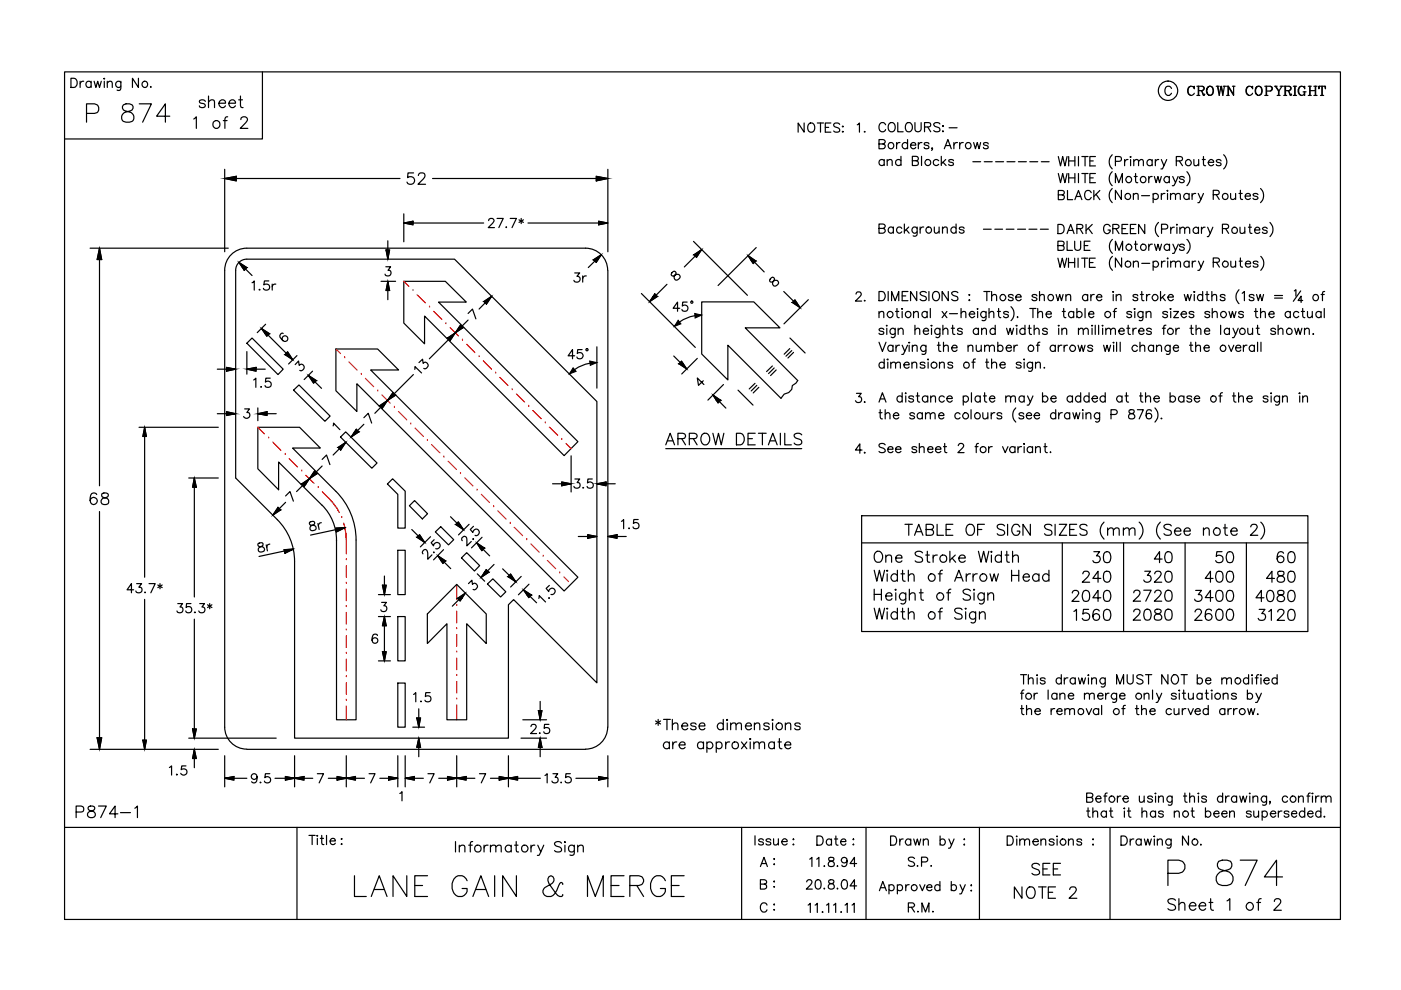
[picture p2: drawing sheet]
<svg xmlns="http://www.w3.org/2000/svg" width="297mm" height="210mm" viewBox="0 0 297 210" stroke-linecap="round" stroke-linejoin="round" font-family="sans-serif">
<g fill="none" stroke="#000" stroke-width=".25">
<path d="M13.7 15.2h270.5v179.7h-270.5zM15 16.6h.7a1.02 1.02 0 0 1 .7 1 1.02 1.02 0 0 1-.7 .9h-.7zM17 17.2v1.3M17.8 17.2a.64 .64 0 0 0-.8 .6M19.3 17.5a.61 .61 0 0 0-.9-.1 .61 .61 0 0 0 0 .9 .61 .61 0 0 0 .9-.1M19.3 17.2v1.3M20 17.2l.3 1.3 .4-1.3 .4 1.3 .4-1.3M22.1 17.2v1.3M22.1 16.6v.2zM22.7 17.6l.5-.4 .5 .1 .1 1.2M22.7 17.2v1.3M25.6 17.2l-.1 1.8-.2 .2-.5-.1"/>
<path d="M25.6 17.5a.61 .61 0 0 0-.9-.1 .61 .61 0 0 0 0 .9 .61 .61 0 0 0 .9-.1M29.4 16.6v1.9l-1.3-1.9v1.9M32 18.3l-.1 .2h.2M55.6 15.2v14.3h-41.9M248.4 18.8a.72 .72 0 0 0-.8-.5 .72 .72 0 0 0-.6 .7v.5a.72 .72 0 0 0 .6 .7 .72 .72 0 0 0 .8-.4M252.4 18.3a1.11 1.11 0 0 0 0 1.9M253.1 18.5l.1 .3v-.5l-.1 .2a.75 .75 0 0 0-.8-.2 .75 .75 0 0 0-.5 .7 .83 .83 0 0 0 .2 .9 .83 .83 0 0 0 .9 .2l.3-.3M253.8 18.3h1.1l.4 .3-.1 .5-1.1 .1M254.1 18.3v1.9M254.6 19.2l.3 .2 .3 .6h.2M254.8 19.3l.4 .9h.1l.1-.3M254.9 18.3l.3 .3v.4l-.3 .2"/>
<path d="M256.5 18.3a1 1 0 0 0-.7 1 1 1 0 0 0 .8 .9 1.06 1.06 0 0 0 .7-.9 1.06 1.06 0 0 0-.7-1 1.03 1.03 0 0 0-.7 .9 1.03 1.03 0 0 0 .6 1M256.6 18.3a1.12 1.12 0 0 1 0 1.9M257.9 18.3h.6M258.1 18.3l.4 1.9 .4-1.9 .4 1.9 .3-1.9M258.2 18.3l.3 1.5M259 18.3l.3 1.5M259.3 18.3h.6M260.1 18.3h.3M260.4 18.3v1.9M261.3 18.3h.5M261.5 18.3v1.9l-1.1-1.7M264.8 18.3a1.11 1.11 0 0 0 0 1.9"/>
<path d="M265.5 18.5l.1 .3v-.5l-.1 .2a.75 .75 0 0 0-.8-.2 .75 .75 0 0 0-.5 .7 .83 .83 0 0 0 .1 .9 .83 .83 0 0 0 1 .2l.3-.3M266.8 18.3a1.01 1.01 0 0 0-.7 1 1.01 1.01 0 0 0 .9 .9 1.01 1.01 0 0 0 .6-1 1.01 1.01 0 0 0-.8-.9 1.12 1.12 0 0 0 0 1.9M267 18.3a1.12 1.12 0 0 1 0 1.9M268.2 18.3h1.1l.4 .2a.53 .53 0 0 1-.4 .8h-.8M268.4 18.3v1.9M268.5 18.3v1.9M269.3 18.3l.3 .2a.51 .51 0 0 1-.3 .8M270.2 18.3h.6M270.4 18.3l.7 1v.9M270.5 18.3l.7 1v.9M271.4 18.3h.6M271.8 18.3l-.6 1"/>
<path d="M272.2 18.3h1.1l.4 .3-.1 .5-1 .1M272.4 18.3v1.9M272.6 18.3v1.9M273 19.2l.3 .2 .4 .7 .1-.1M273.2 19.3l.4 .9h.1l.1-.3M273.3 18.3l.4 .3-.1 .4-.3 .2M274.2 18.3h.7M274.5 18.3v1.9M274.6 18.3v1.9M275.9 18.3a1.11 1.11 0 0 0 0 1.9M276.3 19.5h.6M276.5 18.5l.1 .3v-.5l-.1 .2a.75 .75 0 0 0-.8-.2 .75 .75 0 0 0-.5 .7l.2 .9a.65 .65 0 0 0 1.1 0"/>
<path d="M276.5 19.5v.7M276.6 19.5v.7M277.4 18.3h.6M277.7 18.3v1.9M277.8 18.3v1.9M277.8 19.2h1.1M278.6 18.3h.6M278.9 18.3v1.9M279.7 18.3l-.1 .5v-.5h1.4v.5l-.1-.5M280.3 18.3v1.9M18.3 24h1.7l.6-.1a1.06 1.06 0 0 0 .3-1.1 1.06 1.06 0 0 0-.9-.8h-1.7v3.9M26.2 22.2a.75 .75 0 0 0 .3 1.3l.8 .2a1.11 1.11 0 0 1 1.1 1 1.11 1.11 0 0 1-1 1.2l-1.2-.2a1.16 1.16 0 0 1-.4-1.2 1.16 1.16 0 0 1 1.1-.8l.8-.2a.75 .75 0 0 0 .3-1.3l-.6-.2h-.7z"/>
<path d="M29.5 22h2.6l-1.9 3.9M36 24.6h-2.8l1.9-2.6v3.9M41.1 25.2l.5-.4v2.4M43.5 21.5a.74 .74 0 0 0-1.2 0v.3l1.1 .3 .1 .3a.7 .7 0 0 1-.6 .4 .7 .7 0 0 1-.6-.4M44.2 21.6l.6-.4 .6 .1 .1 1.5M44.2 20.4v2.4M46.4 21.9h1.4a.7 .7 0 0 0-.7-.8 .7 .7 0 0 0-.7 .8 .77 .77 0 0 0 .5 .8 .77 .77 0 0 0 .9-.3M47.3 25.6h.8M47.6 35.9v17.5M47.6 37.8h37.2M47.6 37.8l2.5-.4v1zM48.3 24.8l-.5 .1-.1 .3v2"/>
<path d="M48.5 21.9h1.4a.7 .7 0 0 0-.7-.8 .7 .7 0 0 0-.7 .8 .76 .76 0 0 0 .5 .9 .76 .76 0 0 0 .9-.4M50.6 21.2h.8M51 20.4v2l.1 .3 .4 .1M51.1 25.4a.5 .5 0 0 1 .4-.6h.5a.58 .58 0 0 1 .3 .9l-1.4 1.5h1.6M87.7 36.7h-1.2l-.1 1a.85 .85 0 0 1 1.3 0 .85 .85 0 0 1-.2 1.3 .85 .85 0 0 1-1.2-.4M88.7 37.2l.1-.3a.82 .82 0 0 1 1.2 0 .85 .85 0 0 1-.2 1l-1.2 1.2h1.6M91.7 37.8h37.2M126.4 37.4l2.5 .4-2.5 .6zM128.9 35.9v17.5M170.5 26.1v1.9l-1.3-1.9v1.9M171.4 26.4a.72 .72 0 0 1 .9-.3 .72 .72 0 0 1 .4 .7 .83 .83 0 0 1-.1 1 .83 .83 0 0 1-1 .1 1.2 1.2 0 0 1-.2-1.5zM173.3 26.1h1.3"/>
<path d="M174 26.1v1.9M175 27h.7M176.2 26.1h-1.2v1.9h1.2M178 26.4a.7 .7 0 0 0-.7-.4 .7 .7 0 0 0-.5 .5l.1 .3 1 .4 .1 .6a.88 .88 0 0 1-1.2 0M178.6 26.8h.2zM178.6 27.9h.2zM181.8 26.5l.4-.4v1.9M183.3 27.9v.1l.1-.1M186.4 30.5l1.1-.1a.4 .4 0 0 0 .2-.4 .4 .4 0 0 0-.2-.3l-1.1-.1v1.9h.8a.51 .51 0 0 0 .5-.5 .51 .51 0 0 0-.5-.5M187.5 34.1a.62 .62 0 0 0-.9-.1 .62 .62 0 0 0 0 .9 .62 .62 0 0 0 .9-.1M187.5 33.8v1.3M187.8 26.5a.72 .72 0 0 0-.9-.5 .72 .72 0 0 0-.5 .8 .83 .83 0 0 0 .1 .9 .83 .83 0 0 0 1 .2l.3-.4"/>
<path d="M188.1 34.2l.5-.4 .4 .1 .2 1.2M188.1 33.8v1.3M188.7 26.1a.95 .95 0 0 1 1.1 .4 .95 .95 0 0 1-.2 1.2 .74 .74 0 0 1-.8 .2 .74 .74 0 0 1-.5-.7 1.15 1.15 0 0 1 .4-1.1zM190.1 30.2v1.3M190.3 26v1.9h1.2M190.8 30.2a.58 .58 0 0 0-.7 .6M191 34.1a.64 .64 0 0 0-.9-.1 .64 .64 0 0 0 0 .9 .64 .64 0 0 0 .9-.1M191 33.1v2M192.3 26.1a.98 .98 0 0 1 1.2 .6 .98 .98 0 0 1-.6 1.2 1.03 1.03 0 0 1-1-.7 1.03 1.03 0 0 1 .4-1.1zM192.4 30.5a.63 .63 0 0 0-.9-.1 .63 .63 0 0 0 0 1 .63 .63 0 0 0 .9-.2M192.4 29.6v1.9M193.1 30.8h1.1a.6 .6 0 0 0-.9-.5 .6 .6 0 0 0-.2 .9 .57 .57 0 0 0 1.1 0"/>
<path d="M193.4 34.1l1.1-.1 .2-.3-.2-.5-1.1-.1v2h.8l.5-.3a.53 .53 0 0 0-.5-.7M194 26v1.4a.66 .66 0 0 0 .6 .5 .66 .66 0 0 0 .7-.5v-1.4M194.7 30.2v1.3M195.4 33.1v2M195.5 30.2a.64 .64 0 0 0-.8 .6M196 26.9l1.2-.1 .1-.3-.1-.3-.3-.2h-.9v1.9M196.7 26.9l.6 1M196.9 30.5a.57 .57 0 0 0-1 0l.1 .2a.9 .9 0 0 1 .9 .5 .57 .57 0 0 1-1 0M197.7 31.5h-.2l.1-.2 .1 .2-.2 .4M199 34.1a.64 .64 0 0 0-.9-.1 .64 .64 0 0 0 0 .9 .64 .64 0 0 0 .9-.1M199.3 26.3a.73 .73 0 0 0-.7-.3 .73 .73 0 0 0-.6 .5l.2 .3 .9 .3a.5 .5 0 0 1 0 .8 .99 .99 0 0 1-1.1-.2M199.6 33.1v2"/>
<path d="M199.8 27.9h.2zM199.9 34.4l.7 .7M199.9 26.6l.1 .2h-.1zM200.2 31.5l.8-1.9 .7 1.9M200.5 33.8l-.9 1M200.5 30.9h.9M201.2 27.1h1.7M202.2 34.1a.62 .62 0 0 0-1.1 0l.1 .2a.9 .9 0 0 1 1 .5 .62 .62 0 0 1-1.1 0M202.2 30.2v1.3M203 30.2a.64 .64 0 0 0-.8 .6M203.5 30.2v1.3M204.2 30.2a.64 .64 0 0 0-.7 .6"/>
<path d="M206.3 34.3h1.6M206.4 30.2l.4 1.3 .4-1.3 .4 1.3 .3-1.3M208.7 34.3h1.7M209.5 30.5a.57 .57 0 0 0-1 0l.1 .2 .8 .3 .1 .2a.57 .57 0 0 1-1 0M211.1 34.3h1.7M213.5 34.3h1.7M215.9 34.3h1.7M218.3 34.3h1.7M220.8 34.3h1.6M224.4 33.2l.4 2 .5-2 .5 2 .4-2M224.4 36.8l.4 1.9 .5-1.9 .5 1.9 .4-1.9M226.6 33.2v2"/>
<path d="M226.6 34.1h1.3M226.6 36.8v1.9M226.6 37.7h1.3M227.9 33.2v2M227.9 36.8v1.9M228.7 33.2v2M228.7 36.8v1.9M229.4 33.2h1.3M229.4 36.8h1.3M230.1 33.2v2M230.1 36.8v1.9M231.1 34.1h.7"/>
<path d="M231.1 37.7h.7M232.3 33.2h-1.2v2h1.2M232.3 36.8h-1.2v1.9h1.2M235.8 40a2.08 2.08 0 0 0 0 3M235.8 32.8a2.08 2.08 0 0 0 0 3M235.8 36.4a2.03 2.03 0 0 0 0 3M236.5 34.2l1.1-.1 .2-.3-.1-.4-.4-.2h-.8v1.9M236.5 38.7v-1.9l.7 1.9 .8-1.9v1.9M238.4 33.8v1.3M239.2 33.8a.65 .65 0 0 0-.8 .6M239.7 33.2l.1 .1-.1 .1zM239.7 33.8v1.3"/>
<path d="M240.4 34.2l.4-.4 .5 .2 .1 1.1M240.4 33.8v1.3M240.5 37.4h.6M240.8 36.8v1.6v.3h.4M241.4 34.2l.5-.4 .4 .2 .1 1.1M243.6 37.4v1.3M244.3 37.4a.58 .58 0 0 0-.7 .6M244.3 34.1a.62 .62 0 0 0-.9-.1 .62 .62 0 0 0 0 1 .62 .62 0 0 0 .9-.1M244.3 33.8v1.3M244.7 37.4l.4 1.3 .4-1.3 .3 1.3 .4-1.3M245 33.8v1.3M245.7 33.8a.65 .65 0 0 0-.7 .6"/>
<path d="M246.2 33.8l.6 1.3 .6-1.3M246.8 35.1l-.4 .7h-.3M247.9 37.7a.63 .63 0 0 0-.9-.1 .63 .63 0 0 0 0 1 .63 .63 0 0 0 .9-.2M247.9 37.4v1.3M248.6 37.4l.6 1.3 .6-1.3M249.2 38.7l-.4 .7h-.2M249.4 34.1l1.1-.1 .2-.3-.1-.3-.4-.2h-.8v1.9M250 34.1l.7 1M251.1 37.7a.6 .6 0 0 0-1.1 0l.3 .3 .5 .1 .3 .3a.6 .6 0 0 1-1.1 0M251.6 36.4a2.03 2.03 0 0 1 0 3M253.1 33.8l.1 1.3h.5l.4-.3M253.8 20.2h.6"/>
<path d="M254.1 33.8v1.3M254.9 33.8h.6M255.2 33.2v1.6v.3h.4M256.2 34.4h1.1a.57 .57 0 0 0-.6-.6 .57 .57 0 0 0-.5 .6v.2a.63 .63 0 0 0 .4 .5 .63 .63 0 0 0 .7-.2M258.9 34.1a.57 .57 0 0 0-1 0 .9 .9 0 0 0 .9 .5l.1 .3a.62 .62 0 0 1-1 0M259.4 32.8a1.99 1.99 0 0 1 0 3M260.1 20.2h.5M261.5 20l-1.1-1.7v1.9M267.3 40a2.08 2.08 0 0 1 0 3M268.2 20.2h.6M270.8 20.2h.6M272.2 20.2h.6"/>
<path d="M274.2 20.2h.7M277.4 20.2h.6M278.6 20.2h.6M280 20.2h.6M19.1 52.6h29.3M21.1 52.6v50.4M21.1 52.6l.5 2.4h-1zM50.6 55.6l2.8 2.8M50.6 55.6l1.7 1.1-.5 .6zM53.4 59.9l.5-.3v1.9M57 59.6h-.9l-.2 .8a.69 .69 0 0 1 1.1 0 .69 .69 0 0 1-.1 1 .69 .69 0 0 1-1-.3M80.8 59.6h3.1"/>
<path d="M81.8 56.6h1l-.5 .7a.65 .65 0 0 1 .5 1 .65 .65 0 0 1-1.1 0l-.1-.2M81.8 53h.8l-.4 1.9zM82.2 51.1v3.8M82.2 59.6v3.9M82.2 59.6l.4 2h-.8zM85.6 59.6h8.8l4.5 4.5h-5.9l29.5 29.5-2.9 3-29.6-29.6v5.9l-4.4-4.4zM85.6 45.3v6M85.6 47.3h16.9M85.6 47.3l2-.4v.8zM103.6 46.8l.1-.3 .3-.2 .6 .2a.56 .56 0 0 1-.1 .8l-1 1h1.3M105.4 46.3h1.3l-.9 2M107.3 48.1l-.1 .1h.2"/>
<path d="M108.2 46.3h1.3l-.9 2M110 46.6l1 .6M110.5 46.3v1.1M111 46.6l-1 .6M111.9 47.3h17M121.8 57.9h1.1l-.6 .7a.67 .67 0 0 1 .6 .9 .67 .67 0 0 1-1.1 .2l-.1-.3M123.5 58.5v1.3M124.2 52.6a4.7 4.7 0 0 1 4.6 4.7l.1 96.9M124.2 52.6h-71.9a4.7 4.7 0 0 0-4.7 4.7v96.9M124.3 58.5a.64 .64 0 0 0-.8 .6M125.8 55.1l1.7-1.1-1.1 1.6zM126.9 46.9l2 .4-2 .4z"/>
<path d="M127.5 54l-2.8 2.7M142.4 57.9l-.1 .3a.38 .38 0 0 0 .6 .3l.3-.2a.57 .57 0 0 1 .8-.1 .57 .57 0 0 1 .1 .8 .71 .71 0 0 1-.9 .4 1 1 0 0 1 .2-1.5l-.5-.4zM147 51.2l11.5 11.4M147.1 54l1.7-1.1-1.1 1.7zM148.8 52.9l-3.7 3.7M158.6 54.2l3.4 3.5M158.6 54.2l1.6 1.1-.5 .6zM160.3 52.5l-8.1 8M163.5 58.9l-.3 .5a.38 .38 0 0 0 .2 .4 .38 .38 0 0 0 .4 0 .7 .7 0 0 1 .7-.4 .7 .7 0 0 1 .6 .6l-.2 .3a.71 .71 0 0 1-.8 .3 .95 .95 0 0 1 .1-1.4l-.2-.4zM186.4 48.4l1.1-.1a.4 .4 0 0 0 .2-.4 .4 .4 0 0 0-.2-.3l-1.1-.1v1.9h.8a.51 .51 0 0 0 .5-.5 .51 .51 0 0 0-.5-.5M189.4 48.4a.61 .61 0 0 0-.9-.1 .61 .61 0 0 0 0 .9 .61 .61 0 0 0 .9-.1M189.4 48.1v1.3"/>
<path d="M191.2 48.4a.61 .61 0 0 0-.9-.1 .61 .61 0 0 0 0 .9 .61 .61 0 0 0 .9-.1M191.7 47.5v1.9M192.1 48.7l.7 .7M192.7 48.1l-1 1M194.5 48.1v1.5a.53 .53 0 0 1-.9 .4M194.5 48.4a.61 .61 0 0 0-1-.1 .61 .61 0 0 0 0 .9 .61 .61 0 0 0 1-.1M195.1 48.1v1.3M195.8 48.1a.64 .64 0 0 0-.7 .6M198.1 48.1l.1 1.2 .4 .1 .5-.3M199.1 48.1v1.3M199.8 48.5l.5-.4 .5 .1v1.2M199.8 48.1v1.3"/>
<path d="M202.7 48.4a.61 .61 0 0 0-.9-.1 .61 .61 0 0 0 0 .9 .61 .61 0 0 0 .9-.1M202.7 47.5v1.9M204.4 48.4a.57 .57 0 0 0-1 0l.2 .3 .7 .2 .1 .2a.57 .57 0 0 1-1 0M208.5 48.6h1.7M210.9 48.6h1.7M213.3 48.6h1.7M215.7 48.6h1.7M218.2 48.6h1.7M220.6 48.6h1.7M224.3 54.7l.5 2 .4-2 .5 2 .5-2M224.3 52.1l1.1-.1 .2-.3-.1-.4-.4-.2h-.8v2h.8l.4-.2v-.7l-.4-.1M224.3 47.6h.7a1.04 1.04 0 0 1 .6 1 1.04 1.04 0 0 1-.6 .9h-.7z"/>
<path d="M224.4 41.3l1.1-.1 .2-.3-.1-.3-.4-.2h-.8v1.9h.8a.51 .51 0 0 0 .5-.5 .51 .51 0 0 0-.5-.5M226.2 51.1v2h1.2M226.2 49.5l.8-1.9 .7 1.9M226.3 40.4v1.9h1.1M226.5 54.7v2M226.5 55.7h1.4M226.5 48.9h1M227.9 51.1v1.4a.64 .64 0 0 0 .6 .6 .64 .64 0 0 0 .6-.6v-1.4M227.9 54.7v2M227.9 42.3l.8-1.9 .7 1.9M228.2 41.7h.9M228.3 48.5l1.1-.1 .2-.3-.1-.3-.4-.2h-.8v1.9"/>
<path d="M228.6 54.7v2M229 48.5l.6 1M229.3 54.7h1.3M229.9 52.1h.7M230 54.7v2M230.3 47.6v1.9M230.7 48.4l.9 1.1M231 55.7h.7M231.1 51.1h-1.2v2h1.2M231.4 40.9a.72 .72 0 0 0-.8-.5 .72 .72 0 0 0-.6 .7v.5a.72 .72 0 0 0 .5 .7 .72 .72 0 0 0 .9-.4M231.6 47.6l-1.3 1.3M231.9 40.4v1.9"/>
<path d="M232.2 54.7h-1.2v2h1.2M232.4 41.2l.8 1.1M233.2 40.4l-1.3 1.3M235.4 48a.73 .73 0 0 0-.8-.4 .73 .73 0 0 0-.6 .7v.5a.7 .7 0 0 0 .7 .7 .7 .7 0 0 0 .7-.7h-.5M235.9 54.4a2.02 2.02 0 0 0 0 2.9M235.9 50.8a2.03 2.03 0 0 0 0 2.9M235.9 48.5l1.1-.1a.4 .4 0 0 0 .3-.4 .4 .4 0 0 0-.3-.3l-1.1-.1v1.9M236.5 53.1v-2l.8 2 .7-2v2M236.6 48.5l.7 1M237.8 40.3v2l-1.3-2v2M237.8 54.7v1.9l-1.3-1.9v1.9M237.9 48.5h.7"/>
<path d="M239.1 47.6h-1.2v1.9h1.2M239.7 48.5h.7M240.3 41.4a.67 .67 0 0 1 .9-.3l.1 1.2M240.3 41v1.3M240.3 55.7l.5-.3 .4 .1 .2 1.1M240.3 55.4v1.2M240.5 51.8h.6M240.8 51.1v1.6l.1 .3 .3 .1M240.8 47.6h-1.1v1.9h1.1M242 41.5h1.7M242.1 55.8h1.7M242.7 47.6v1.9l-1.3-1.9v1.9"/>
<path d="M243.6 51.8v1.3M244.3 51.8a.64 .64 0 0 0-.7 .5M244.5 41.3a.62 .62 0 0 1 .9-.1 .62 .62 0 0 1 0 .9 .62 .62 0 0 1-.9-.1M244.5 41v2M244.5 55.6a.64 .64 0 0 1 .9-.1 .64 .64 0 0 1 0 1 .64 .64 0 0 1-.9-.1M244.5 55.4v1.9M244.8 51.8l.4 1.3 .3-1.3 .4 1.3 .4-1.3M245.6 47.2a1.99 1.99 0 0 0 0 3M246.2 41v1.3M246.3 55.4v1.2M246.3 48.6h.8a.51 .51 0 0 0 .5-.6 .51 .51 0 0 0-.5-.5h-.8v2M247 41a.64 .64 0 0 0-.8 .6"/>
<path d="M247 55.4a.64 .64 0 0 0-.7 .5M247.5 40.3v.3zM247.5 41v1.3M247.6 54.7v.2zM247.6 55.4v1.2M248 52.1a.63 .63 0 0 0-1-.1 .63 .63 0 0 0 0 .9 .63 .63 0 0 0 1-.1M248 51.8v1.3M248.2 41.4l.4-.4 .5 .1 .1 1.2M248.2 41v1.3M248.2 55.7l.5-.3 .4 .1 .1 1.1M248.2 55.4v1.2M248.2 48.2v1.3"/>
<path d="M248.7 51.8l.5 1.3 .6-1.3M249 48.2a.72 .72 0 0 0-.8 .6M249.2 41.4a.67 .67 0 0 1 1-.3v1.2M249.2 53.1l-.3 .6h-.3M249.2 55.7l.5-.3 .5 .1 .1 1.1M249.5 47.5v.3zM249.5 48.2v1.3M250.2 48.6l.4-.4 .5 .1 .1 1.2M250.2 48.2v1.3M251.1 52.1a.57 .57 0 0 0-1 0l.1 .1a.9 .9 0 0 1 .9 .5v.1a.57 .57 0 0 1-1 0M251.2 48.6l.4-.4 .5 .1 .1 1.2M251.6 50.8a1.95 1.95 0 0 1 0 2.9"/>
<path d="M252.1 41.3a.64 .64 0 0 0-.9-.1 .64 .64 0 0 0 0 .9 .64 .64 0 0 0 .9-.1M252.1 41v1.3M252.1 55.6a.62 .62 0 0 0-.9 0 .62 .62 0 0 0 0 .9 .62 .62 0 0 0 .9-.1M252.1 55.4v1.2M252.7 41v1.3M252.8 55.4v1.2M253.5 41a.64 .64 0 0 0-.8 .6M253.5 55.4a.58 .58 0 0 0-.7 .5M254.1 41l.5 1.3 .6-1.3M254.1 55.4l.5 1.2 .6-1.2M254.1 48.5a.64 .64 0 0 0-.9-.1 .64 .64 0 0 0 0 .9 .64 .64 0 0 0 .9-.1M254.1 48.2v1.3"/>
<path d="M254.6 42.3l-.3 .6-.3 .1M254.6 56.6l-.3 .7h-.3M254.7 48.2v1.3M255.5 48.2a.72 .72 0 0 0-.8 .6M256 48.2l.6 1.3 .5-1.3M256.6 49.5l-.4 .7h-.2M257.2 41.3l1.1-.1 .2-.3-.2-.5-1.1-.1v2M257.2 55.6l1.2-.1 .1-.3v-.3l-.4-.2h-.9v1.9M257.9 41.3l.6 1M257.9 55.6l.6 1M259.2 48.5l1.1-.1 .2-.3-.1-.3-.4-.3h-.8v2M259.9 48.5l.6 1"/>
<path d="M260.9 41l.1 1.2 .5 .1 .5-.3M261 55.4v.9a.47 .47 0 0 0 .7 .3l.3-.3M262 41v1.3M262 55.4v1.2M262.7 41h.7M262.7 55.4h.7M262.9 48.2l.1 1.2 .5 .1 .4-.4M263 54.7v1.6l.1 .3h.4M263 40.3v1.7l.1 .2 .4 .1M263.9 48.2v1.3M264 41.6h1.1a.6 .6 0 0 0-.8-.5 .6 .6 0 0 0-.2 .9 .62 .62 0 0 0 1 0M264 55.9h1.1a.6 .6 0 0 0-.8-.5 .6 .6 0 0 0-.2 1 .62 .62 0 0 0 1 0"/>
<path d="M264.7 48.2h.6M265 47.5v1.6l.1 .3 .3 .1M266 48.8h1.1a.55 .55 0 0 0-.6-.7 .55 .55 0 0 0-.5 .7 .61 .61 0 0 0 .4 .7 .61 .61 0 0 0 .7-.3M266.7 55.6a.6 .6 0 0 0-1 0l.1 .2a.9 .9 0 0 1 .9 .5v.1a.6 .6 0 0 1-1 0M266.7 41.3a.65 .65 0 0 0-1 0l.1 .2 .8 .2 .1 .3a.65 .65 0 0 1-1 0M267.3 54.4a2.02 2.02 0 0 1 0 2.9M268.7 48.5a.56 .56 0 0 0-.5-.4 .56 .56 0 0 0-.6 .4l.3 .3 .5 .1a.33 .33 0 0 1 .2 .5 .7 .7 0 0 1-1-.2M269.3 47.2a2.08 2.08 0 0 1 0 3M46.1 78.3h3.9M48 77.9l2 .4-2 .4zM52.3 74.5v4.8M52.3 78.3h3.9"/>
<path d="M52.3 78.3l2-.4v.8zM53.4 71.7l6.6 6.6-1.1 1.1-6.6-6.6zM55 61.3l-.1 .1h.2M55.4 69.6l1.7 1.1-.5 .6zM55.4 69.6l6.7 6.7M56.3 68.7l-1.8 1.8M57.7 60.2v1.3M58.5 60.2a.64 .64 0 0 0-.8 .6M60 70.7a.53 .53 0 0 0-.7 .5 1.1 1.1 0 0 0 1.6 1 .62 .62 0 0 0 0-.8 .62 .62 0 0 0-.9 0 .62 .62 0 0 0 0 .8M61 74.6l1.1 1.7-1.7-1.1zM62.6 77.3l.7-.8 .1 1a.67 .67 0 0 1 1.1 .2 .67 .67 0 0 1-.6 .9l-.3-.1M63 75.4l-1.8 1.8"/>
<path d="M65.4 79.6l1.7 1.1-.6 .5zM65.4 79.6l2.8 2.7M66.3 78.7l-1.8 1.8M71.2 74h8.9l4.4 4.4h-5.9l43.9 44-2.9 2.9-43.9-43.9v5.8l-4.5-4.4zM87.6 79.4l-8.1 8.2M87.9 78.3l.1-.6 1.4 1.4M88.8 76.9l.8-.7 .1 .8a.51 .51 0 0 1 .9 0 .69 .69 0 0 1 0 .9 .69 .69 0 0 1-.8 .2M94.9 71.7l1.6-1.1-1.1 1.6zM97.6 68.9l.6 .6-1.7 1.1zM99.2 67.9l-8.2 8.2M99.2 66.5l1-1 .7 2.1M102.6 63.9l1.6-1.1-1.1 1.7z"/>
<path d="M104.2 62.8l-2.6 2.7M121.8 75.4h-1.3l.9-1.3v2M123.4 74.1h-.9l-.1 .9a.69 .69 0 0 1 1.1-.1 .69 .69 0 0 1-.2 1.1 .69 .69 0 0 1-1-.3M126.5 76.9a8.2 8.2 0 0 0-5.8 2.4M126.5 73.5v8.8M136 62.2l11.4 11.5M138.8 62.3l.6 .6-1.7 1.1zM141.4 60.3l-3.7 3.7M142.8 75.5l2.8 2.7M143.9 77.1l.6-.5 1.1 1.6zM144.1 65.4h-1.4l1-1.3v1.9M145.7 64.1h-.9l-.1 .8a.67 .67 0 0 1 1 0 .67 .67 0 0 1-.1 1 .67 .67 0 0 1-1-.3"/>
<path d="M147.8 76l-3.3 3.3M148.8 66.8a8.2 8.2 0 0 0-5.9 2.4M148.8 64h11l5.6 5.5h-7.4l11.1 11.2-.3 .5-.8 .5-.1 .8-.7 .7-.9 .4-.7 .9-11.3-11.3v7.4l-5.5-5.5zM163.8 77.6l-1.3 1.2M164.1 78l-1.1 1.2M164.6 78.4l-1.2 1.2M166.2 61.8l3.4 3.4M167.4 73.9l-1.1 1.2M167.5 71.7l3.2 3.1M167.9 74.3l-1.3 1.2M168.2 74.7l-1.1 1.2M168.5 63.6l1.1 1.6-1.6-1.1z"/>
<path d="M171.4 63.5l-5.2 5.2M181.5 62.4l.3-.5h.4l.3 .2a.57 .57 0 0 1-.2 .8l-.9 .9h1.3M183.3 63.7v.1h.1M186.4 61.8h.6a1.02 1.02 0 0 1 .7 1 1.02 1.02 0 0 1-.7 1h-.6zM186.4 66.4l.4-.4 .5 .1 .1 1.3M186.4 72.6l.7 1.9 .7-1.9M186.4 66v1.4M187.4 69.9a.57 .57 0 0 0-1 0 .9 .9 0 0 0 .9 .5l.1 .3a.62 .62 0 0 1-1 0M187.5 77a.62 .62 0 0 0-.9 0 .62 .62 0 0 0 0 .9 .62 .62 0 0 0 .9-.1M187.5 76.1v2M188 69.6v1.3M188 69v.1z"/>
<path d="M188.1 76.2h.2l-.1 .1zM188.2 76.8v1.3M188.3 61.8v2M188.9 77.1l.4-.3 .5 .1 .1 1.2M188.9 76.8v1.3M189 63.8v-2l.8 2 .8-2v2M189.3 73.5a.61 .61 0 0 0-.9-.1 .61 .61 0 0 0 0 .9 .61 .61 0 0 0 .9-.1M189.3 73.2v1.3M189.8 69.6v1.5a.51 .51 0 0 1-.3 .5 .51 .51 0 0 1-.6-.1M189.8 69.9a.62 .62 0 0 0-.9-.1 .62 .62 0 0 0 0 .9 .62 .62 0 0 0 .9 0M189.9 77.1l.4-.3 .5 .1 .1 1.2M189.9 66h.7"/>
<path d="M190 73.2v1.3M190.2 65.4v1.6l.1 .2 .3 .2M190.4 70l.5-.4 .5 .1 .1 1.2M190.4 69.6v1.3M190.7 73.2a.64 .64 0 0 0-.7 .5M191.2 65.5h.2zM191.3 62.7h.7M191.3 73.2l.5 1.3 .6-1.3M191.3 66v1.4M191.7 77.3h1.1a.6 .6 0 0 0-.9-.5 .6 .6 0 0 0-.2 1 .62 .62 0 0 0 1.1 0M191.8 74.5l-.3 .6h-.3M192.5 61.8h-1.2v2h1.2"/>
<path d="M192.7 72.6h.2zM192.8 73.2v1.3M193.4 77.1l.4-.3 .4 .1 .2 1.2M193.4 76.8v1.3M193.4 73.6l.5-.4 .5 .1 .1 1.2M193.4 73.2v1.3M193.7 66.4l.5-.4 .4 .1 .1 1.3M193.7 66v1.4M194 70l.5-.4 .4 .1 .1 1.2M194 69v1.9M194.4 61.8v2l-1.3-2v2M195.8 70.2h1.1a.55 .55 0 0 0-.6-.6 .55 .55 0 0 0-.5 .6 .61 .61 0 0 0 .3 .7 .61 .61 0 0 0 .8-.2"/>
<path d="M196.1 77a.6 .6 0 0 0-1 0l.1 .3a.9 .9 0 0 1 .9 .4v.1a.6 .6 0 0 1-1 0M196.3 73.2v1.5a.53 .53 0 0 1-.8 .4M196.3 73.5a.63 .63 0 0 0-.9-.1 .63 .63 0 0 0 0 .9 .63 .63 0 0 0 .9-.1M196.4 62.1a.75 .75 0 0 0-1.3 .2l.4 .4 .5 .1a.47 .47 0 0 1 .4 .4 .47 .47 0 0 1-.2 .5 .91 .91 0 0 1-1.1-.2M196.6 66.3a.62 .62 0 0 0-.9-.1 .62 .62 0 0 0 0 .9 .62 .62 0 0 0 .9 0M196.6 66v1.4M196.7 76.2h.2l-.1 .1zM196.8 76.8v1.3M196.9 61.8v2M197.2 65.4v2M197.5 69.6v1.3M197.5 69h.1l-.1 .1z"/>
<path d="M197.9 62.1a.74 .74 0 0 1 .8-.3 .74 .74 0 0 1 .5 .7 .86 .86 0 0 1-.2 1 .86 .86 0 0 1-.9 .2 1.27 1.27 0 0 1-.2-1.6zM198.7 73.2h.7M199 72.6v1.5l.1 .3 .4 .1M199.2 77.1l.3-.2a.44 .44 0 0 1 .7 .2v1M199.2 76.8v1.3M199.3 69.6v1.5a.51 .51 0 0 1-.3 .5 .51 .51 0 0 1-.6-.1M199.3 69.9a.62 .62 0 0 0-.9-.1 .62 .62 0 0 0 0 .9 .62 .62 0 0 0 .9 0M199.7 66l1.1 1.4M199.9 70l.5-.4 .4 .1 .2 1.2M199.9 69v1.9M200 73.6l.5-.4 .5 .1 .1 1.2M200 72.6v1.9"/>
<path d="M200.8 66l-1.1 1.4M201.1 61.8v2l-1.4-2v2M201.3 66.5h1.7M201.7 69.6h.7M201.8 73.7h1.1a.6 .6 0 0 0-.8-.5 .6 .6 0 0 0-.2 1 .56 .56 0 0 0 .5 .3 .56 .56 0 0 0 .5-.3M202 77a.62 .62 0 0 0-1 0 .9 .9 0 0 0 .9 .5l.1 .3a.62 .62 0 0 1-1 0M202 69v1.5l.1 .3 .4 .1M203.1 62.1a.75 .75 0 0 0-1.3 .2l.4 .4 .5 .1a.47 .47 0 0 1 .4 .4 .47 .47 0 0 1-.2 .5 .91 .91 0 0 1-1.1-.2M203.8 66.4l.4-.4 .5 .1 .1 1.3M203.8 65.4v2M204 69.9a.57 .57 0 0 0-1 0l.3 .3 .5 .1a.33 .33 0 0 1 .1 .5 .7 .7 0 0 1-.9-.1M205.2 73.6l.5-.4 .5 .1 .1 1.2"/>
<path d="M205.2 73.2v1.3M205.4 62.5h.2l-.1 .2zM205.4 63.7h.2zM205.5 66.6h1.1a.57 .57 0 0 0-.5-.6 .57 .57 0 0 0-.6 .6v.2a.61 .61 0 0 0 .5 .6 .61 .61 0 0 0 .6-.3M206.1 76.8h.6M206.8 76.1l-.4 .1-.1 .3v1.6M207 73.2l.1 1.2 .5 .1 .4-.4M207.3 65.4v.2zM207.3 66v1.4M207.4 69.9a.62 .62 0 0 0-.9-.1 .62 .62 0 0 0 0 .9 .62 .62 0 0 0 .9 0M207.4 69.6v1.3M208 73.2v1.3"/>
<path d="M208.1 70l.5-.4 .5 .1v1.2M208.1 69.6v1.3M208.6 61.8h1.3M208.8 73.6l.4-.4 .5 .1 .1 1.2M208.8 73.2v1.3M209 76.8h.6M209.1 66v1.5a.53 .53 0 0 1-.9 .4M209.1 66.3a.64 .64 0 0 0-1-.1 .64 .64 0 0 0 0 .9 .64 .64 0 0 0 1 0M209.2 76.1v1.6l.1 .3 .4 .1M209.2 61.8v2M209.7 66.4l.5-.4 .4 .1 .1 1.3M209.7 65.4v2"/>
<path d="M209.8 73.6l.4-.4 .5 .1 .1 1.2M210.2 77.1l.5-.3 .5 .1 .1 1.2M210.2 76.1v2M210.2 62.8l.5-.4 .5 .1 .1 1.3M210.2 61.8v2M211 69.9a.62 .62 0 0 0-.9-.1 .62 .62 0 0 0 0 .9 .62 .62 0 0 0 .9 0M211 69v1.9M211.5 66h.6M211.6 73.5a.61 .61 0 0 1 .9-.1 .61 .61 0 0 1 0 .9 .61 .61 0 0 1-.9-.1M211.6 72.6v1.9M211.7 65.4v1.6l.2 .2 .3 .2M212 77.3h1.1a.6 .6 0 0 0-.8-.5 .6 .6 0 0 0-.2 1 .62 .62 0 0 0 1 0"/>
<path d="M213.3 73.7h1.1a.6 .6 0 0 0-.8-.5 .6 .6 0 0 0-.2 1 .57 .57 0 0 0 1 0M213.4 69.6l.4 1.3 .4-1.3 .3 1.3 .4-1.3M213.8 66.3a.62 .62 0 0 0-1 0 .9 .9 0 0 0 .9 .5l.1 .3a.57 .57 0 0 1-1 0M214.3 65a2.02 2.02 0 0 1 0 3M214.8 62.7a.57 .57 0 0 0-1 0l.1 .2 .8 .3 .1 .3a.57 .57 0 0 1-1 0M215 73.2v1.3M215.4 63h1.1a.61 .61 0 0 0-.8-.5 .61 .61 0 0 0-.3 1 .6 .6 0 0 0 1.1 0M215.4 69h.3zM215.6 69.6v1.3M215.7 73.2a.64 .64 0 0 0-.7 .5M215.7 67.1v.3l.1-.2M216.5 77a.65 .65 0 0 0-1.1 0l.2 .3 .8 .2 .1 .3a.65 .65 0 0 1-1.1 0"/>
<path d="M217.1 76.2h.1l-.1 .1zM217.1 76.8v1.3M217.3 69.9a.62 .62 0 0 0-.9-.1 .62 .62 0 0 0 0 .9 .62 .62 0 0 0 .9 0M217.3 69v1.9M218 69.6h.6M218.2 69v1.5l.1 .3 .4 .1M218.3 65.4h1.3M218.9 76.8v1.5a.53 .53 0 0 1-.8 .4M218.9 77a.64 .64 0 0 0-.9 0 .64 .64 0 0 0 0 .9 .64 .64 0 0 0 .9-.1M219 65.4v2M219.3 70l.4-.4 .5 .1 .1 1.2M219.3 69v1.9"/>
<path d="M219.6 77.1l.4-.3 .5 .1 .1 1.2M219.6 76.8v1.3M219.7 73.2h.7M219.9 62.7a.6 .6 0 0 0-1.1 0l.9 .5 .2 .3a.6 .6 0 0 1-1.1 0M220 66.4l.5-.4 .5 .1v1.3M220 65.4v2M220.4 62.8l.5-.4 .4 .1 .1 1.3M220.4 61.8v2M220.5 72.6h-.4l-.1 .3v1.6M221.4 77.9l-.1 .1h.2M221.8 66.6h1.1a.6 .6 0 0 0-.8-.5 .6 .6 0 0 0-.2 1 .57 .57 0 0 0 1 0M222.1 69.9a.56 .56 0 0 0-.6-.3 .56 .56 0 0 0-.5 .3l.3 .3 .5 .1a.33 .33 0 0 1 .2 .5 .7 .7 0 0 1-1-.1"/>
<path d="M223.7 73.5a.61 .61 0 0 0-.9-.1 .61 .61 0 0 0 0 .9 .61 .61 0 0 0 .9-.1M223.7 73.2v1.3M223.9 62.4l.4 1.4 .4-1.4 .4 1.4 .3-1.4M224.4 73.2v1.3M224.5 69h.1l-.1 .1zM224.5 69.6v1.3M225.1 73.2a.64 .64 0 0 0-.7 .5M225.1 70l.5-.4 .5 .1 .1 1.2M225.1 69.6v1.3M225.2 66h.7M225.5 65.4v1.6l.1 .2 .4 .2M225.6 73.2v1.3"/>
<path d="M226 62.8l.5-.4 .4 .1 .1 1.3M226 62.4v1.4M226.3 73.2a.58 .58 0 0 0-.7 .5M227.6 66.3a.62 .62 0 0 0-.9-.1 .62 .62 0 0 0 0 .9 .62 .62 0 0 0 .9 0M227.6 66v1.4M228.3 66.3a.62 .62 0 0 1 .9-.1 .62 .62 0 0 1 0 .9 .62 .62 0 0 1-.9 0M228.3 65.4v2M228.6 73.2l.4 1.3 .3-1.3 .4 1.3 .4-1.3M228.7 70l.4-.4 .5 .1 .1 1.2M228.7 69.6v1.3M229.7 70l.4-.4 .5 .1 .1 1.2M230.1 65.4v2"/>
<path d="M230.6 62.7a.61 .61 0 0 0-.9-.1 .61 .61 0 0 0 0 1 .61 .61 0 0 0 .9-.1M230.6 62.4v1.4M230.8 66.6h1.1a.6 .6 0 0 0-.8-.5 .6 .6 0 0 0-.2 1 .57 .57 0 0 0 1 0M231.3 62.4v1.4M231.5 69h.2l-.2 .1zM231.5 69.6v1.3M231.7 73.5a.6 .6 0 0 0-1.1 0l.3 .2 .5 .1 .3 .4a.6 .6 0 0 1-1.1 0M232 62.4a.58 .58 0 0 0-.7 .6M232.2 69v1.9M232.5 63h1.1a.6 .6 0 0 0-.8-.5 .6 .6 0 0 0-.2 1 .56 .56 0 0 0 .5 .3 .56 .56 0 0 0 .5-.3M232.9 69v1.9M233.7 69h.2z"/>
<path d="M233.8 69.6v1.3M234 73.2l.3 1.3 .4-1.3 .4 1.3 .4-1.3M234.5 70l.4-.4 .5 .1 .1 1.2M234.5 69.6v1.3M235.5 70l.4-.4 .5 .1 .1 1.2M236 72.6h.2zM236 61.8v.2zM236 62.4v1.4M236 66h.7M236.1 73.2v1.3M236.7 62.8l.4-.4 .5 .1 .1 1.3M236.7 62.4v1.4"/>
<path d="M236.7 72.6v1.9M236.7 65.4l-.3 .1-.1 .2v1.7M237.2 70.2h1.2a.57 .57 0 0 0-.6-.6 .57 .57 0 0 0-.6 .6v.2a.63 .63 0 0 0 .5 .5 .63 .63 0 0 0 .7-.2M237.5 72.6v1.9M238.9 69.6h.6M239.2 69v1.5l.1 .3 .4 .1M239.9 66.3a.62 .62 0 0 0-1 0l.1 .2a.9 .9 0 0 1 .9 .5v.1a.57 .57 0 0 1-1 0M240.2 69.6v1.3M240.5 65.5h.2zM240.6 66v1.4M240.9 69.6a.65 .65 0 0 0-.7 .6M241.1 73.5a.63 .63 0 0 0-.9-.1 .63 .63 0 0 0 0 .9 .63 .63 0 0 0 .9-.1"/>
<path d="M241.2 62.7a.57 .57 0 0 0-1 0l.1 .2 .8 .3 .1 .3a.57 .57 0 0 1-1 0M241.4 70.2h1.1a.57 .57 0 0 0-.5-.6 .57 .57 0 0 0-.6 .6v.2a.63 .63 0 0 0 .5 .5 .63 .63 0 0 0 .6-.2M241.7 73.6l.5-.4 .4 .1 .1 1.2M241.7 72.6v1.9M241.8 62.4h.6M242.1 61.8v1.6l.1 .3 .3 .1M242.3 66l-.1 1.8-.3 .2-.4-.1M242.3 66.3a.62 .62 0 0 0-.9-.1 .62 .62 0 0 0 0 .9 .62 .62 0 0 0 .9 0M243 66.4l.5-.4 .4 .1 .1 1.3M243 66v1.4M243.1 62.4v1.4M243.8 62.4a.58 .58 0 0 0-.7 .6"/>
<path d="M244.1 69.9a.57 .57 0 0 0-1 0 .9 .9 0 0 0 .9 .5l.1 .3a.62 .62 0 0 1-1 0M244.6 73.5a.61 .61 0 0 0-.9-.1 .61 .61 0 0 0 0 .9 .61 .61 0 0 0 .9-.1M244.6 73.2v1.3M245.2 73.6l.5-.4 .4 .1 .2 1.2M245.2 73.2v1.3M246.1 61.8v2M246.4 69.6h.7M246.4 63l.7 .8M247 62.4l-.9 1M247.2 69h-.4l-.1 .3v1.6M247.5 66.3a.6 .6 0 0 0-1 0l.1 .2a.9 .9 0 0 1 .9 .5v.1a.56 .56 0 0 1-.5 .3 .56 .56 0 0 1-.5-.3M247.6 63h1.2a.6 .6 0 0 0-.9-.5 .6 .6 0 0 0-.2 1 .56 .56 0 0 0 .6 .3 .56 .56 0 0 0 .5-.3"/>
<path d="M248.1 73.2l-.1 1.8-.3 .1h-.4M248.1 73.5a.61 .61 0 0 0-.9-.1 .61 .61 0 0 0 0 .9 .61 .61 0 0 0 .9-.1M248.1 65.5h.2zM248.2 66v1.4M248.8 73.7h1.1a.6 .6 0 0 0-.9-.5 .6 .6 0 0 0-.2 1 .57 .57 0 0 0 1.1 0M248.8 66h1.1l-1.1 1.4h1.1M249.3 69.6v1.3M250.1 69.6a.72 .72 0 0 0-.8 .6M250.4 66.6h1.2a.57 .57 0 0 0-.6-.6 .57 .57 0 0 0-.6 .6v.2a.61 .61 0 0 0 .5 .6 .61 .61 0 0 0 .7-.3M251.1 62.4l.4 1.4 .3-1.4 .4 1.4 .4-1.4M252.2 73.2h.7M252.3 69.6h.7"/>
<path d="M252.5 72.6v1.5l.1 .3 .4 .1M252.6 69v1.5l.1 .3 .3 .1M253.1 66.3a.62 .62 0 0 0-1 0l.1 .2a.9 .9 0 0 1 .9 .5v.1a.57 .57 0 0 1-1 0M253.2 62.4v1.4M253.2 61.8l.1 .1-.1 .1zM253.5 73.6l.5-.4 .4 .1 .1 1.2M253.5 72.6v1.9M253.6 70l.5-.4 .4 .1 .1 1.2M253.6 69v1.9M255 62.7a.61 .61 0 0 0-.9-.1 .61 .61 0 0 0 0 1 .61 .61 0 0 0 .9-.1M255 61.8v2M255.3 73.7h1.1a.6 .6 0 0 0-.9-.5 .6 .6 0 0 0-.1 1 .57 .57 0 0 0 1 0"/>
<path d="M255.4 70.2h1.1a.55 .55 0 0 0-.6-.6 .55 .55 0 0 0-.5 .6 .61 .61 0 0 0 .3 .7 .61 .61 0 0 0 .8-.2M255.6 62.4h.7M255.9 61.8v1.6l.1 .3 .4 .1M256.5 66.3a.62 .62 0 0 0-1 0v.2a.9 .9 0 0 1 1 .5v.1a.57 .57 0 0 1-1 0M256.9 62.8l.5-.4 .5 .1 .1 1.3M256.9 61.8v2M257 66.4l.5-.4 .5 .1 .1 1.3M257 65.4v2M258.8 69v1.9M259.7 62.7a.57 .57 0 0 0-1 0l.1 .2 .8 .3 .1 .3a.57 .57 0 0 1-1 0M260.5 73.2l.5 1.3 .6-1.3M260.6 66l.4 1.4 .3-1.4 .4 1.4 .4-1.4"/>
<path d="M260.7 69.9a.62 .62 0 0 0-.9-.1 .62 .62 0 0 0 0 .9 .62 .62 0 0 0 .9 0M260.7 69.6v1.3M261.4 69.6l.6 1.3 .5-1.3M262 73.7h1.1a.6 .6 0 0 0-.9-.5 .6 .6 0 0 0-.1 1 .57 .57 0 0 0 1 0M262 70.9l-.4 .7h-.3M262.7 61.4a2.03 2.03 0 0 0 0 3M263.4 62.2l.4-.4v2M263.6 73.2v1.3M263.6 66.3a.6 .6 0 0 0-1 0l.1 .2a.9 .9 0 0 1 .9 .5v.1a.56 .56 0 0 1-.5 .3 .56 .56 0 0 1-.5-.3M264.4 73.2a.64 .64 0 0 0-.8 .5M264.6 69.6l.1 1.2 .4 .1 .5-.4M265.6 69.6v1.3"/>
<path d="M265.9 62.7a.57 .57 0 0 0-1 0v.2l.9 .3 .1 .3a.57 .57 0 0 1-1 0M266 73.5a.61 .61 0 0 0-1-.1 .61 .61 0 0 0 0 .9 .61 .61 0 0 0 1-.1M266 73.2v1.3M266 66h.6M266.2 65.4v1.6l.1 .2 .4 .2M266.3 69.6h.7M266.4 62.4l.4 1.4 .4-1.4 .4 1.4 .3-1.4M266.6 72.6v1.9M266.6 69v1.5l.1 .3 .4 .1M267.3 66.4l.4-.4 .5 .1 .1 1.3M267.3 65.4v2M267.3 72.6v1.9"/>
<path d="M269 66.6h1.1a.6 .6 0 0 0-.8-.5 .6 .6 0 0 0-.2 1 .57 .57 0 0 0 1 0M270.2 62.7h1.7M270.2 63.2h1.7M270.4 69.9a.57 .57 0 0 0-1 0 .9 .9 0 0 0 1 .5v.3a.62 .62 0 0 1-1 0M271 70l.5-.4 .4 .1 .1 1.2M271 69v1.9M273.6 66.3a.62 .62 0 0 0-.9-.1 .62 .62 0 0 0 0 .9 .62 .62 0 0 0 .9 0M273.6 66v1.4M274.4 61.7l.4-.3v1.4M274.5 69.6l.4 1.3 .4-1.3 .3 1.3 .4-1.3M275.4 66.3a.62 .62 0 0 0-1-.1 .62 .62 0 0 0 0 .9 .62 .62 0 0 0 1 0M275.8 61.7l-1.6 2.2"/>
<path d="M275.9 66h.7M276.2 65.4v1.6l.1 .2 .4 .2M276.2 63.7h-1l.7-.9v1.3M276.6 70l.4-.4 .5 .1 .1 1.2M276.6 69.6v1.3M277.2 66l.1 1.2 .5 .2 .4-.4M278.2 66v1.4M278.4 70.7l-.1 .1h.2M280.1 66.3a.62 .62 0 0 0-.9-.1 .62 .62 0 0 0 0 .9 .62 .62 0 0 0 .9 0M280.1 62.4h.7M280.1 66v1.4M280.8 65.4v2"/>
<path d="M280.9 61.8l-.4 .1-.1 .3v1.6M29.5 90.6h16.8M30.7 90.6v31.8M30.7 90.6l.3 1.9h-.7zM46.1 87.7h3.9M48 87.3l2 .4-2 .4zM51.9 86.7h1l-.6 .8a.66 .66 0 0 1 .6 1 .66 .66 0 0 1-1.2 0v-.2M53.8 80.6l.4-.4v1.9M54.7 86.5v2.7M54.7 87.7h3.9M54.7 87.7l1.9-.4v.8zM55.3 82h.1"/>
<path d="M57.3 80.2h-.9l-.1 .8a.69 .69 0 0 1 1 0 .69 .69 0 0 1-.1 1 .69 .69 0 0 1-1-.3M62.2 82.7l1.2-1.1 6.6 6.6-1.1 1.1zM66.7 99.9l.5 .5-1.6 1.1zM68.3 98.8l-5.4 5.4M68.3 97.4l.9-.9 .7 2M70.6 90.3l.1-.6 1.4 1.4M71.7 94.9l1.6-1.1-1.1 1.6zM73.3 91.6l6.6 6.6-1.1 1.1-6.6-6.6zM73.3 93.8l-2.7 2.7M75.5 91l.6 .6-1.7 1.1zM77.1 90l-2.7 2.7M77.1 88.6l1-1 .7 2.1"/>
<path d="M80.5 86l1.6-1.1-1.1 1.7zM83.3 83.3l.5 .5-1.7 1.1zM121.1 96.6v7.7M141.2 94.3l.9-2.4 .9 2.4M141.2 95.1h28.8M141.5 93.5h1.2M143.7 93l1.4-.1a.61 .61 0 0 0 0-.9l-1.4-.1v2.4M144.5 93l.8 1.3M146.1 93l1.4-.1a.55 .55 0 0 0 0-.9l-1.4-.1v2.4M147 93l.8 1.3M148.8 92.2a.92 .92 0 0 1 1.1-.3 .92 .92 0 0 1 .6 .9 1.09 1.09 0 0 1-.3 1.1 1.09 1.09 0 0 1-1.1 .3 1.55 1.55 0 0 1-.3-2zM149.1 80.7l-1 1-.3-1.6 1.4 1.4"/>
<path d="M151.1 83.7l1.7 1.2-.6 .5zM151.1 91.9l.6 2.4 .6-2.4 .6 2.4 .6-2.4M151.1 83.7l2.8 2.8M153.4 81.5l-3.3 3.3M156.1 91.9h.9a1.32 1.32 0 0 1 .8 1.2 1.32 1.32 0 0 1-.8 1.2h-.9zM156.5 82.7l3.2 3.2M158.6 93h.9M160.1 81.3l-1.3 1.2M160.1 91.9h-1.5v2.4h1.5M160.5 81.7l-1.2 1.2M160.8 91.9h1.6M160.9 82.1l-1.2 1.2"/>
<path d="M161.6 91.9v2.4M162.9 94.3l.9-2.4 1 2.4M163.3 93.5h1.1M165.5 91.9v2.4M166.4 91.9v2.4h1.4M170 92.2a1.06 1.06 0 0 0-1.6 0l.2 .6 .9 .3a.6 .6 0 0 1 .5 .5 .6 .6 0 0 1-.2 .6 1.07 1.07 0 0 1-1.4-.3M181.6 83.4h1l-.6 .7a.65 .65 0 0 1 .6 1 .65 .65 0 0 1-1.1 0l-.1-.1M182.8 95.4h-1.4l.9-1.3v2M183.3 85.1l-.1 .2h.2M183.3 95.9v.2l.1-.1M186.4 85.3l.7-2 .7 2M186.4 87.5h.6"/>
<path d="M186.6 86.9v1.5l.1 .3 .4 .1M186.6 84.6h1M187.7 87.9l.4-.4 .5 .1 .1 1.2M187.7 86.9v1.9M187.7 94.3a.73 .73 0 0 0-.7-.3 .73 .73 0 0 0-.6 .5l.1 .3 1 .4 .2 .2v.3a.92 .92 0 0 1-1.3 0M188.2 95.2h1.1a.6 .6 0 0 0-.8-.4 .6 .6 0 0 0-.2 .9 .62 .62 0 0 0 1 0M189.4 88.1h1.2a.62 .62 0 0 0-.9-.5 .62 .62 0 0 0-.2 1 .65 .65 0 0 0 1.1 0M189.9 95.2h1.1a.62 .62 0 0 0-.6-.5 .62 .62 0 0 0-.6 .6 .62 .62 0 0 0 .5 .7l.7-.3M191.3 84.2a.62 .62 0 0 0-.9-.1 .62 .62 0 0 0 0 .9 .62 .62 0 0 0 .9 0M191.3 83.3v2M192 83.9v1.4M192 83.3v.2z"/>
<path d="M193.7 84.2a.6 .6 0 0 0-1 0l.1 .2a.9 .9 0 0 1 .9 .5v.1a.56 .56 0 0 1-.5 .3 .56 .56 0 0 1-.5-.3M193.9 87.8a.57 .57 0 0 0-1 0l.2 .3 .7 .2 .1 .3a.62 .62 0 0 1-1 0M194.2 83.9h.7M194.4 95a.62 .62 0 0 0-1 0v.2l.8 .2 .2 .3a.62 .62 0 0 1-1 0M194.5 83.3v1.6l.1 .2 .4 .2M194.9 95a.67 .67 0 0 1 .9-.2l.1 1.2M194.9 94v2M195.6 87.8a.62 .62 0 0 0-1-.1 .62 .62 0 0 0 0 .9 .62 .62 0 0 0 1 0M195.6 87.5v1.3M196.2 87.9l.5-.4 .5 .1v1.2M196.2 87.5v1.3M196.7 84.2a.64 .64 0 0 0-.9-.1 .64 .64 0 0 0 0 1 .64 .64 0 0 0 .9-.1"/>
<path d="M196.7 83.9v1.4M196.7 95.2h1.1a.6 .6 0 0 0-.8-.4 .6 .6 0 0 0-.2 .9 .62 .62 0 0 0 1 0M197.2 87.9l.5-.4 .5 .1 .1 1.2M197.3 84.3l.5-.4 .5 .1v1.3M197.3 83.9v1.4M198.3 95.2h1.2a.62 .62 0 0 0-.7-.5 .62 .62 0 0 0-.5 .6 .62 .62 0 0 0 .5 .7l.7-.3M199 88.1h1.1a.55 .55 0 0 0-.5-.6 .55 .55 0 0 0-.6 .6 .61 .61 0 0 0 .4 .7 .61 .61 0 0 0 .7-.2M200 94.7h.7M200.2 84.2a.62 .62 0 0 0-.9-.1 .62 .62 0 0 0 0 .9 .62 .62 0 0 0 .9 0M200.3 94v1.6l.1 .3 .4 .1M200.8 84.5h1.1a.62 .62 0 0 0-1-.4 .62 .62 0 0 0 .2 1 .54 .54 0 0 0 .8-.1M203.2 94.5l.4-.5h.3l.3 .2a.57 .57 0 0 1-.2 .8l-.9 1h1.3"/>
<path d="M203.6 87.8a.62 .62 0 0 0-1-.1 .62 .62 0 0 0 0 .9 .62 .62 0 0 0 1 0M204.2 84.2a.62 .62 0 0 1 .9-.1 .62 .62 0 0 1 0 .9 .62 .62 0 0 1-.9 0M204.2 83.9v2M205.9 86.9v1.9M206 83.3v2M206.7 94.7h.7M207.4 94l-.3 .1-.1 .3v1.6M207.8 84.2a.62 .62 0 0 0-.9-.1 .62 .62 0 0 0 0 .9 .62 .62 0 0 0 .9 0M207.8 83.9v1.4M208.4 87.5l.1 1.2 .5 .1 .4-.4M208.5 83.9h.6M208.8 83.3v1.6v.2l.4 .2"/>
<path d="M209.4 87.5v1.3M209.6 94.7v1.3M209.8 84.5h1.1a.57 .57 0 0 0-.6-.6 .57 .57 0 0 0-.5 .6v.2a.61 .61 0 0 0 .4 .6 .61 .61 0 0 0 .7-.3M210.2 87.5v1.3M210.4 94.7a.64 .64 0 0 0-.8 .5M210.9 87.5a.72 .72 0 0 0-.7 .6M212.4 87.8a.57 .57 0 0 0-1 0 .9 .9 0 0 0 .9 .5l.1 .3a.62 .62 0 0 1-1 0M212.6 94.7l.5 1.3 .6-1.3M213.2 84.3l.5-.4 .5 .1 .1 1.3M213.2 83.9v1.4M214.3 84.3l.4-.4 .5 .1 .1 1.3M215.2 95a.64 .64 0 0 0-.9-.1 .64 .64 0 0 0 0 .9 .64 .64 0 0 0 .9-.1"/>
<path d="M215.2 94.7v1.3M215.4 86.5a2.08 2.08 0 0 0 0 3M215.8 94.7v1.3M216.6 94.7a.64 .64 0 0 0-.8 .5M217.1 87.8a.57 .57 0 0 0-1.1 0 .9 .9 0 0 0 1 .5l.1 .3a.62 .62 0 0 1-1.1 0M217.1 84.2a.62 .62 0 0 0-.9-.1 .62 .62 0 0 0 0 .9 .62 .62 0 0 0 .9 0M217.1 83.9v1.4M217.1 94v.2zM217.1 94.7v1.3M217.6 88.1h1.1a.55 .55 0 0 0-.5-.6 .55 .55 0 0 0-.6 .6 .61 .61 0 0 0 .4 .7 .61 .61 0 0 0 .7-.2M217.9 83.9l.6 1.4 .5-1.4M218.5 85.3l-.4 .6h-.3"/>
<path d="M218.9 95a.64 .64 0 0 0-.9-.1 .64 .64 0 0 0 0 .9 .64 .64 0 0 0 .9-.1M218.9 94.7v1.3M219.3 88.1h1.1a.57 .57 0 0 0-.6-.6 .57 .57 0 0 0-.5 .6v.2a.63 .63 0 0 0 .4 .5 .63 .63 0 0 0 .7-.2M219.6 95l.4-.3 .5 .1 .1 1.2M219.6 94.7v1.3M221 84.2a.64 .64 0 0 1 1-.1 .64 .64 0 0 1 0 1 .64 .64 0 0 1-1-.1M221 83.3v2M221.3 94.7h.7M221.6 94v1.6l.1 .3 .4 .1M222.7 95.8l-.1 .1h.2M222.8 84.5h1.1a.6 .6 0 0 0-.8-.5 .6 .6 0 0 0-.2 1 .57 .57 0 0 0 1 0M223.8 87.8a.62 .62 0 0 0-.9-.1 .62 .62 0 0 0 0 .9 .62 .62 0 0 0 .9 0"/>
<path d="M223.8 86.9v1.9M224.5 87.5v1.3M225.2 87.5a.72 .72 0 0 0-.7 .6M226.8 87.8a.62 .62 0 0 0-.9-.1 .62 .62 0 0 0 0 .9 .62 .62 0 0 0 .9 0M226.8 87.5v1.3M227.4 84.2a.64 .64 0 0 0-1-.1 .64 .64 0 0 0 0 1 .64 .64 0 0 0 1-.1M227.4 83.9v1.4M227.5 87.5l.4 1.3 .3-1.3 .4 1.3 .4-1.3M229.1 84.2a.62 .62 0 0 0-.9-.1 .62 .62 0 0 0 0 .9 .62 .62 0 0 0 .9 0M229.1 83.3v2M229.6 86.9v.1zM229.6 87.5v1.3"/>
<path d="M230.3 87.9l.4-.4 .5 .1 .1 1.2M230.3 87.5v1.3M230.9 84.2a.62 .62 0 0 0-.9-.1 .62 .62 0 0 0 0 .9 .62 .62 0 0 0 .9 0M230.9 83.3v2M231.5 84.5h1.2a.57 .57 0 0 0-.6-.6 .57 .57 0 0 0-.6 .6v.2a.61 .61 0 0 0 .5 .6 .61 .61 0 0 0 .7-.3M233.1 87.5v1.5a.54 .54 0 0 1-.8 .4M233.1 87.8a.64 .64 0 0 0-.9-.1 .64 .64 0 0 0 0 1 .64 .64 0 0 0 .9-.1M234.3 84.2a.62 .62 0 0 0-.9-.1 .62 .62 0 0 0 0 .9 .62 .62 0 0 0 .9 0M234.3 83.3v2M235.6 87.9h.8a.51 .51 0 0 0 .5-.5 .51 .51 0 0 0-.5-.5h-.8v1.9M237.9 84.2a.64 .64 0 0 0-1-.1 .64 .64 0 0 0 0 1 .64 .64 0 0 0 1-.1M237.9 83.9v1.4"/>
<path d="M238.5 83.9h.7M238.8 83.3v1.6l.1 .2 .4 .2M239.5 87a.42 .42 0 0 0 .2 .6 .69 .69 0 0 1 .7 .3 .69 .69 0 0 1 0 .8l-.7 .1-.3-.2a.71 .71 0 0 1 0-.7 .71 .71 0 0 1 .8-.3 .44 .44 0 0 0 .2-.6zM241.1 86.9h1.3l-.9 1.9M241.6 83.9h.6M241.9 83.3v1.6v.2l.4 .2M242.9 84.3l.4-.4 .5 .1 .1 1.3M242.9 83.3v2M244.1 87.2a.59 .59 0 0 0-.8-.2 1.66 1.66 0 0 0 0 1.7 .6 .6 0 0 0 .8-.2 .6 .6 0 0 0-.3-.8 .6 .6 0 0 0-.8 .5M244.7 84.5h1.1a.62 .62 0 0 0-1-.4 .62 .62 0 0 0 .2 1 .54 .54 0 0 0 .8-.1M244.9 86.5a2.08 2.08 0 0 1 0 3M246.3 88.6l-.2 .1h.3"/>
<path d="M248.1 84.2a.64 .64 0 0 1 .9-.1 .64 .64 0 0 1 0 1 .64 .64 0 0 1-.9-.1M248.1 83.3v2M251 84.2a.64 .64 0 0 0-.9-.1 .64 .64 0 0 0 0 1 .64 .64 0 0 0 .9-.1M251 83.9v1.4M252.7 84.2a.62 .62 0 0 0-1.1 0l.1 .2a.9 .9 0 0 1 1 .5v.1a.57 .57 0 0 1-1.1 0M253.2 84.5h1.2a.57 .57 0 0 0-.6-.6 .57 .57 0 0 0-.6 .6v.2a.61 .61 0 0 0 .5 .6 .61 .61 0 0 0 .7-.3M258.4 83.9h.7M259.2 83.3l-.4 .1-.1 .3v1.6M261.3 83.9h.7M261.6 83.3v1.6l.1 .2 .4 .2M262.6 84.3l.5-.4 .4 .1 .1 1.3M262.6 83.3v2"/>
<path d="M264.4 84.5h1.1a.6 .6 0 0 0-.9-.5 .6 .6 0 0 0-.1 1 .57 .57 0 0 0 1 0M268.8 84.2a.6 .6 0 0 0-1 0l.1 .2a.9 .9 0 0 1 .9 .5v.1a.56 .56 0 0 1-.5 .3 .56 .56 0 0 1-.5-.3M269.5 83.9v1.4M269.5 83.3v.2zM271.3 83.9l-.1 1.8-.3 .2-.5-.1M271.3 84.2a.64 .64 0 0 0-1-.1 .64 .64 0 0 0 0 1 .64 .64 0 0 0 1-.1M271.9 84.3l.5-.4 .5 .1v1.3M271.9 83.9v1.4M275.6 83.3v.2l-.2-.1zM275.6 83.9v1.4M276.2 84.3l.5-.4 .4 .1 .1 1.3M276.2 83.9v1.4"/>
<path d="M20.5 104.9a.7 .7 0 0 0-.7-.4 .7 .7 0 0 0-.6 .5 1.46 1.46 0 0 0 .6 2 .77 .77 0 0 0 .8-.7 .77 .77 0 0 0-.6-.8 .77 .77 0 0 0-.9 .6M21.1 108.5v50.4M21.6 104.6a.51 .51 0 0 0 .3 .9 .97 .97 0 0 1 1.1 1 .84 .84 0 0 1-.9 .5 .84 .84 0 0 1-.7-.9 1.05 1.05 0 0 1 1.2-.6l.2-.2 .2-.4a.95 .95 0 0 0-1.4-.3zM40 101.3h6.3M41.2 101.3v25.3M41.2 101.3l.4 2h-.8zM54.7 115.3a.41 .41 0 0 0 .3 .6 .88 .88 0 0 1 1.1 .6 .7 .7 0 0 1-.7 .6 .7 .7 0 0 1-.6-.6 1.14 1.14 0 0 1 .9-.8l.1-.4a.75 .75 0 0 0-1.1 0zM56.4 115.5l.3 1.3M57.2 115.4a.6 .6 0 0 0-.6 .7M58.8 110.2a12.5 12.5 0 0 1 3.7 8.8M58.8 110.2l-8.8-8.9v-44a2.35 2.35 0 0 1 2.3-2.4h44.1l30.1 30.2v59.7l-17.6-17.7-1.1 1.1v28.3h-45.3v-37.5M58.9 107.6l.6 .5-1.7 1.1z"/>
<path d="M60.2 116.5l2-.1-1.8 .9zM60.6 106.5l-2.8 2.7M60.6 105.2l.9-1 .7 2.1M62.2 116.4l-7.3 1.6M63.9 102.6l1.7-1.1-1.1 1.7zM65.6 110.7a.4 .4 0 0 0 .4 .6 .82 .82 0 0 1 1 .7l-.1 .3a.81 .81 0 0 1-1.1 0 .76 .76 0 0 1 .7-1 .4 .4 0 0 0 .1-.7zM67.4 111l.3 1.3M68.1 110.8a.65 .65 0 0 0-.6 .7M68.3 107.1a10.4 10.4 0 0 1 3 7.4M71.1 112l2-.1-1.8 .9zM71.2 104.2l-9.2-9.2h5.9l-4.4-4.4h-8.8v8.8l4.4 4.4v-5.8l9.2 9.1M71.2 104.2a14.6 14.6 0 0 1 4.3 10.3v38.1h-4.2v-38.1"/>
<path d="M71.3 114.5v.1M73.1 111.9l-7.3 1.6M83.2 101.5l2.7 2.6v7.9h-1.6v-7.2l-2.2-2.2zM84.3 116.7h1.6v9.4h-1.6zM86.8 107.2l1.1-1.1 2.7 2.8-1.1 1.1zM87.3 112.3l2.8 2.7M88.4 113.9l.6-.5 1.1 1.6zM89.7 117.4l-.2-.2 .1-.4 .5-.3 .3 .1 .3 .7v1.3l.9-1M91.3 113.8l-2.2 2.2M91.9 117.1v.1l.1-.1M92 114.4l-.6 .7 .5 .6a.7 .7 0 0 1 .7-.7 .7 .7 0 0 1 .7 .8 .7 .7 0 0 1-.9 .5M92.3 112.8l1.1-1.1 2.8 2.7-1.1 1.1z"/>
<path d="M92.8 117.8l1.7 1.1-.6 .6zM92.8 117.8l2.8 2.8M94 116.5l-2.1 2.2M95.5 109.6l2.8 2.7M96.6 111.2l.6-.5 1.1 1.6zM98 114.6l-.1-.6 .6-.3a.62 .62 0 0 1 .5 .7v1.3l.9-.9M98.9 117.2l2.8 2.7-1.1 1.2-2.8-2.8zM99.5 111.2l-2.3 2.2M100.3 114.2v.2l.1-.2M100.4 111.6l-.7 .7 .6 .6a.67 .67 0 0 1 .7-.7 .67 .67 0 0 1 .6 .8 .67 .67 0 0 1-.9 .5M101.1 115.1l1.6 1.1-.5 .6zM101.1 115.1l2.7 2.8"/>
<path d="M102.2 113.9l-2.2 2.3M104.7 119.7l-2.7 2.7M117.2 102.6h3.9M119.1 102.2l2 .4-2 .4zM121.9 101.6h1l-.5 .7a.64 .64 0 0 1 .5 .9 .64 .64 0 0 1-1 .2l-.2-.3M122.6 113.7h3.9M123.6 103.3v.2l.2-.1M124.6 113.4l1.9 .3-1.9 .4zM125.6 101.6h-1v.8a.69 .69 0 0 1 1 0 .69 .69 0 0 1-.1 1 .69 .69 0 0 1-1-.3M126.5 102.6l2-.4v.8zM126.5 102.6h3.9M128.9 113.7l1.9-.3v.7z"/>
<path d="M128.9 113.7h3.9M131.8 110.5l.4-.3v1.9M133.4 111.9l-.1 .1h.1M135.3 110.2h-.9l-.1 .8a.67 .67 0 0 1 1 0 .67 .67 0 0 1-.1 1 .67 .67 0 0 1-1-.3M182.7 109.3h94.6v24.6h-94.6zM182.7 115.1h94.6M185.6 117.2a.97 .97 0 0 1 1.2-.1 .97 .97 0 0 1 .3 1.2 .89 .89 0 0 1-.9 .9 .89 .89 0 0 1-.9-.9zM187.8 118.1a.8 .8 0 0 1 1.1-.3l.1 1.4M187.8 117.7v1.5M189.9 118.3h1.3a.52 .52 0 0 0-.4-.6 .75 .75 0 0 0-.9 1 .75 .75 0 0 0 1.3 .2M191.9 111.2h1.5M192.7 111.2v2.3"/>
<path d="M193.9 113.5l.9-2.3 .9 2.3M194.2 112.7h1.1M195.6 117.2a.88 .88 0 0 0-.9-.4 .88 .88 0 0 0-.7 .6l.2 .4 1 .3a.6 .6 0 0 1 .2 1 1.22 1.22 0 0 1-1.4-.2M196.3 117.7h.7M196.4 112.3l1.3-.1a.54 .54 0 0 0 0-.9l-1.3-.1v2.3h.9a.6 .6 0 0 0 .6-.4 .6 .6 0 0 0-.2-.7l-.4-.1M196.6 116.9v1.9l.1 .3 .5 .1M197.8 117.7v1.5M198.7 111.2v2.3h1.3M198.7 117.7a.72 .72 0 0 0-.9 .6M200.6 112.3h.9M201.4 116.9v2.3M201.9 118.3l.7 .9"/>
<path d="M202 111.2h-1.4v2.3h1.4M202.5 117.7l-1.1 1.1M203.3 118.3h1.4a.72 .72 0 0 0-1.1-.5 .72 .72 0 0 0-.2 1.1 .75 .75 0 0 0 1.3 0M205 111.5a.87 .87 0 0 1 1-.3 .87 .87 0 0 1 .6 .9 1.03 1.03 0 0 1-.2 1.1 1.03 1.03 0 0 1-1.1 .2 1.47 1.47 0 0 1-.3-1.9zM207.3 112.3h.9M207.4 116.9l.6 2.3 .5-2.3 .6 2.3 .5-2.3M208.7 111.2h-1.4v2.3M210.2 116.9l.1 .1-.1 .1zM210.2 117.7v1.5M212.3 118a.74 .74 0 0 0-1.1-.1 .74 .74 0 0 0 0 1.1 .74 .74 0 0 0 1.1-.1M212.3 116.9v2.3M213 111.5a.88 .88 0 0 0-.9-.4 .88 .88 0 0 0-.7 .6l.2 .4 .9 .3a.63 .63 0 0 1 .5 .8 1.04 1.04 0 0 1-1.6 0"/>
<path d="M213.1 117.7h.8M213.5 116.9v1.9v.3l.5 .1M213.6 111.2v2.3M214.7 118.1l.5-.4 .6 .1 .1 1.4M214.7 116.9v2.3M216.2 111.7a.87 .87 0 0 0-1-.5 .87 .87 0 0 0-.7 .9 1.07 1.07 0 0 0 .3 1.1 1.07 1.07 0 0 0 1.1 .2l.3-.5v-.3h-.5M218.5 111.2v2.3l-1.6-2.3v2.3M223 111.5a.88 .88 0 0 0-.8-.4 .88 .88 0 0 0-.7 .6l.2 .4 .9 .3a.58 .58 0 0 1 .4 .4 .58 .58 0 0 1-.2 .6 1.13 1.13 0 0 1-1.3-.2M223.7 111.2v2.3M224.6 111.2h1.6l-1.6 2.3h1.6M225.2 115.1v18.8M226.8 112.3h.9"/>
<path d="M228.3 111.2h-1.5v2.3h1.5M230.5 111.5a.85 .85 0 0 0-.9-.4 .85 .85 0 0 0-.6 .6l.4 .5 .9 .3a.59 .59 0 0 1 0 .9 1.09 1.09 0 0 1-1.3-.2M231.9 117h1.2l-.6 .9a.75 .75 0 0 1 .8 .8 .75 .75 0 0 1-1 .6l-.4-.1-.2-.3M234.1 110.7a2.39 2.39 0 0 0 0 3.6M234.3 117.1a.72 .72 0 0 1 1.1 .3 1.85 1.85 0 0 1-.2 1.8 .85 .85 0 0 1-1.2-.3 2.03 2.03 0 0 1 .3-1.8zM234.8 112.4l.6-.5 .6 .2 .1 1.4M234.8 111.9v1.6M236.1 112.4l.5-.5 .6 .2 .1 1.4M238.2 112.4l.6-.5 .5 .2 .1 1.4M238.2 111.9v1.6M238.2 115.1v18.8M239.4 112.4l.6-.5 .6 .2v1.4"/>
<path d="M241.5 110.7a2.39 2.39 0 0 1 0 3.6M246 110.7a2.39 2.39 0 0 0 0 3.6M246.4 118.5h-1.7l1.1-1.5v2.3M247.3 117.1a.77 .77 0 0 1 1.1 .3 2.03 2.03 0 0 1-.2 1.8 .8 .8 0 0 1-1.1-.3 1.85 1.85 0 0 1 .2-1.8zM248.3 111.5a.89 .89 0 0 0-1.5 .2 1.46 1.46 0 0 0 1.3 .8 .59 .59 0 0 1 0 .9 1.17 1.17 0 0 1-1.3-.2M249 112.6h1.4a.72 .72 0 0 0-1-.6 .72 .72 0 0 0-.3 1.2 .7 .7 0 0 0 1.3 0M251.1 112.6h1.3a.68 .68 0 0 0-.8-.7 .68 .68 0 0 0-.5 .9 .7 .7 0 0 0 .5 .7 .7 .7 0 0 0 .8-.3M251.3 115.1v18.8M255.2 112.4l.5-.5 .6 .2 .1 1.4M255.2 111.9v1.6M259.1 117h-1.1l-.1 1a.83 .83 0 0 1 1.2 0 .83 .83 0 0 1-.2 1.2 .83 .83 0 0 1-1.2-.3M259.4 111.9h.8"/>
<path d="M259.7 111.2v1.9l.2 .3 .4 .1M260.3 117.1a.72 .72 0 0 1 1.1 .3 1.85 1.85 0 0 1-.2 1.8 .8 .8 0 0 1-1.1-.3 1.85 1.85 0 0 1 .2-1.8zM261 112.6h1.3a.72 .72 0 0 0-1-.6 .72 .72 0 0 0-.2 1.2 .7 .7 0 0 0 1.2 0M264.3 115.1v18.8M265.2 111.7l.1-.3a.74 .74 0 0 1 1.2 .2l-.3 .8-1.1 1.1h1.6M267.3 110.7a2.39 2.39 0 0 1 0 3.6M272.1 117.3a.69 .69 0 0 0-1-.2 1.79 1.79 0 0 0 0 2.1 .72 .72 0 0 0 1.1-.3 .72 .72 0 0 0-.5-1 .72 .72 0 0 0-.9 .6M273.4 117.1a.72 .72 0 0 1 1.1 .3 1.85 1.85 0 0 1-.3 1.8 .83 .83 0 0 1-1.1-.3 2.03 2.03 0 0 1 .3-1.8zM28.3 125.1h-1.4l1-1.4v2M29 123.7h1l-.6 .8a.62 .62 0 0 1 .7 .7 .62 .62 0 0 1-.8 .5l-.3-.1-.2-.3M30.7 127.1v31.8M30.7 125.5v.1h.1"/>
<path d="M31.6 123.7h1.3l-.9 2M33.5 124l.9 .6M33.9 123.7v1.1M34.4 124l-.9 .6M37.7 128h1l-.5 .7a.64 .64 0 0 1 .4 1 .64 .64 0 0 1-1.1-.2M40.5 128h-.9l-.1 .8a.67 .67 0 0 1 1 0 .67 .67 0 0 1-.1 1 .67 .67 0 0 1-1-.3M41.2 131.3v25.2M41.3 129.8h-.1h.2M42.3 128h1.1l-.6 .7a.66 .66 0 0 1 .5 1.1 .66 .66 0 0 1-1.2-.3M44 128.2l.9 .6M44.5 128v1.1M44.9 128.2l-.9 .6"/>
<path d="M80 134.7a.59 .59 0 0 0-.8-.2 1.09 1.09 0 0 0 .4 1.9 .62 .62 0 0 0 .5-.6 .62 .62 0 0 0-.6-.6 .62 .62 0 0 0-.6 .6M80.2 130.7h2.6M80.2 126.1h2.6M80.9 127.7h1l-.5 .7a.64 .64 0 0 1 .5 1.1 .64 .64 0 0 1-1.2-.2M81.1 124.1h.8l-.4 2zM81.1 138.2h.8l-.4 1.9zM81.5 122.1v4M81.5 130.7v9.4M81.5 130.7l.4 2h-.8zM84.3 130.7h1.6v9.4h-1.6zM96.8 123.9l6.3 6.3v6.2l-4.2-4.2v20.4h-4.1v-20.4l-4.2 4.2v-6.2zM97 126.9l1.7-1.1-1.1 1.6z"/>
<path d="M98.7 125.8l-2.8 2.7M99.3 123.7l.7-.7 .2 .9a.51 .51 0 0 1 .9 0 .69 .69 0 0 1 0 .8 .69 .69 0 0 1-.8 .3M101.2 121.7l1.6 1.5M103.1 120.8l.5 .5-1.6 1.1zM103.3 123.8l1.2-1.1 2.7 2.8-1.1 1.1zM106.6 120.6l2.8 2.8M107.7 122.3l.6-.6 1.1 1.7zM110.5 122.2l-2.2 2.3M111 125.1l1.7 1.1-.6 .5zM111 125.1l2.8 2.7M112.2 123.9l-2.3 2.2M114.2 126.9l.1-.6 1.4 1.3"/>
<path d="M116.3 126.7v.2l.2-.2M116.5 124.1l-.7 .7 .5 .6a.68 .68 0 0 1 .8-.7 .68 .68 0 0 1 .6 .8 .68 .68 0 0 1-.9 .5M185.3 128.9l.6 2.4 .6-2.4 .5 2.4 .6-2.4M185.3 126h1.6M185.3 124.9v2.4M185.3 120.9l.6 2.3 .6-2.3 .5 2.3 .6-2.3M186.9 124.9v2.4M187.8 126.4h1.3a.68 .68 0 0 0-.8-.8 .68 .68 0 0 0-.5 1 .7 .7 0 0 0 .5 .6 .7 .7 0 0 0 .8-.3M188.1 129.7v1.6M188.1 128.9l.1 .1-.1 .2zM188.1 121.7v1.5M188.1 120.9l.1 .1-.1 .1z"/>
<path d="M189.9 125.7v1.6M189.9 124.9v.2h-.1zM190.3 130a.75 .75 0 0 0-1.2-.1 .75 .75 0 0 0 0 1.2 .75 .75 0 0 0 1.2-.2M190.3 128.9v2.4M190.3 122a.75 .75 0 0 0-1.2-.1 .75 .75 0 0 0 0 1.1 .75 .75 0 0 0 1.2-.1M190.3 120.9v2.3M191 129.7h.8M191 121.7h.8M191.4 128.9v2l.1 .3 .4 .1M191.4 120.9v1.9l.1 .3 .4 .1M192 125.7v1.8a.64 .64 0 0 1-1 .4M192 126a.75 .75 0 0 0-1.1-.1 .75 .75 0 0 0 0 1.1 .75 .75 0 0 0 1.1-.1"/>
<path d="M192.6 130.2l.5-.5 .6 .1 .1 1.5M192.6 128.9v2.4M192.6 122.1l.5-.4 .6 .1 .1 1.4M192.6 120.9v2.3M192.8 126.2l.6-.5 .5 .1 .1 1.5M192.8 124.9v2.4M194.9 125.7h.8M195.3 124.9v1.9l.1 .4 .4 .1M198.9 129.7h.8M198.9 121.7h.8M199.8 128.9l-.4 .1-.1 .4v1.9M199.8 120.9l-.4 .1-.1 .4v1.8"/>
<path d="M200.7 125.7h.8M201.6 124.9l-.4 .2-.1 .2v2M202.4 123.2l.9-2.3 .9 2.3M202.7 122.5h1.1M204 129.3a.88 .88 0 0 0-.9-.4 .88 .88 0 0 0-.7 .6l.2 .3 .9 .4a.58 .58 0 0 1 .5 .4 .58 .58 0 0 1-.2 .6 1.13 1.13 0 0 1-1.4-.3M204.7 129.7v1.6M204.7 128.9l.2 .1-.2 .2zM204.9 121.7v1.5M205.8 125.3a.88 .88 0 0 0-.9-.4 .88 .88 0 0 0-.7 .6l.2 .3 .9 .4a.58 .58 0 0 1 .4 .4 .58 .58 0 0 1-.2 .6 1.13 1.13 0 0 1-1.3-.3M205.8 121.7a.78 .78 0 0 0-.9 .6M206.3 121.7v1.5M206.5 125.7v1.6"/>
<path d="M206.5 124.9l.1 .2h-.1zM206.9 129.7v1.8a.59 .59 0 0 1-.4 .5 .59 .59 0 0 1-.6 0M206.9 130a.73 .73 0 0 0-1.1-.1 .73 .73 0 0 0 0 1.1 .73 .73 0 0 0 1.1-.1M207.2 121.7a.78 .78 0 0 0-.9 .6M207.7 130.2l.5-.5 .6 .1 .1 1.5M207.7 129.7v1.6M208.7 125.7v1.8a.64 .64 0 0 1-1 .4M208.7 126a.75 .75 0 0 0-1.1-.1 .75 .75 0 0 0 0 1.1 .75 .75 0 0 0 1.1-.1M209.4 126.2l.6-.5 .5 .1 .2 1.5M209.4 125.7v1.6M209.9 121.7l.4 1.5 .5-1.5 .4 1.5 .5-1.5M214.5 120.9v2.3"/>
<path d="M214.5 122h1.5M216 120.9v2.3M216.9 122.3h1.3a.69 .69 0 0 0-.8-.7 .69 .69 0 0 0-.5 1 .7 .7 0 0 0 .6 .6 .7 .7 0 0 0 .7-.3M220.3 122a.75 .75 0 0 0-1.1-.1 .75 .75 0 0 0 0 1.1 .75 .75 0 0 0 1.1-.1M220.3 121.7v1.5M222.4 122a.75 .75 0 0 0-1.1-.1 .75 .75 0 0 0 0 1.1 .75 .75 0 0 0 1.1-.1M222.4 120.9v2.3M227.3 125.7l.2-.3a.72 .72 0 0 1 1.2 .2l-.3 .8-1.1 1.1h1.5M227.7 129.6l.5-.4v2.3M229.6 121.7l.2-.5a.81 .81 0 0 1 1 .1 .72 .72 0 0 1-.2 1l-1.1 1.1h1.5M229.8 125.3a.77 .77 0 0 1 1.1 .3 2.03 2.03 0 0 1-.2 1.8 .8 .8 0 0 1-1.1-.3 1.85 1.85 0 0 1 .2-1.8zM230.8 129.2h-1.1l-.1 1a.82 .82 0 0 1 1.2 0 .82 .82 0 0 1-.1 1.3 .82 .82 0 0 1-1.2-.4"/>
<path d="M233.1 129.5a.68 .68 0 0 0-.7-.3 .68 .68 0 0 0-.6 .4 1.69 1.69 0 0 0 .2 1.8 .72 .72 0 0 0 1.1-.3 .72 .72 0 0 0-.5-1 .72 .72 0 0 0-.9 .7M233.4 126.7h-1.7l1.1-1.5v2.3M233.4 122.6h-1.7l1.1-1.5v2.3M234.3 125.3a.72 .72 0 0 1 1.1 .3 1.85 1.85 0 0 1-.2 1.8 .85 .85 0 0 1-1.2-.3 2.03 2.03 0 0 1 .3-1.8zM234.3 129.3a.74 .74 0 0 1 1.1 .3 1.91 1.91 0 0 1-.2 1.8 .85 .85 0 0 1-1.2-.3 2.03 2.03 0 0 1 .3-1.8zM234.3 121.2a.8 .8 0 0 1 1.1 .3 1.2 1.2 0 0 1-.8 1.9 1.05 1.05 0 0 1-.7-1.3l.1-.6zM240.4 125.7l.2-.4 .7-.2a.56 .56 0 0 1 .3 .9l-1.3 1.5h1.5M240.4 129.7l.2-.4 .7-.1a.56 .56 0 0 1 .3 .8l-1.3 1.5h1.5M242.5 125.1h1.6l-1.2 2.4M242.7 121.1h1.2l-.6 .9a.75 .75 0 0 1 .8 .9 .75 .75 0 0 1-1.1 .5l-.3-.1-.2-.3M242.8 129.3a.74 .74 0 0 1 1.1 .3 1.91 1.91 0 0 1-.2 1.8 .8 .8 0 0 1-1.1-.3 1.85 1.85 0 0 1 .2-1.8zM244.8 125.7v-.1a.72 .72 0 0 1 1.3-.3 .71 .71 0 0 1-.3 1.1l-1.1 1.1h1.6"/>
<path d="M244.8 121.7l.2-.4a.74 .74 0 0 1 1.2 .2l-.4 .8-1.1 1.1h1.6M245 129.3a.45 .45 0 0 0 .2 .7 .96 .96 0 0 1 1.1 1.1 .91 .91 0 0 1-1.6 0 .72 .72 0 0 1 .7-.9l.4-.2a.45 .45 0 0 0 .3-.7l-.4-.1zM247.3 125.3a.77 .77 0 0 1 1.1 .3 2.03 2.03 0 0 1-.2 1.8 .8 .8 0 0 1-1.1-.4 1.85 1.85 0 0 1 .2-1.7zM247.3 129.3a.79 .79 0 0 1 1.1 .3 2.09 2.09 0 0 1-.2 1.8 .8 .8 0 0 1-1.1-.3 1.85 1.85 0 0 1 .2-1.8zM247.3 121.2a.85 .85 0 0 1 1.1 .3 2.03 2.03 0 0 1-.2 1.8 .72 .72 0 0 1-1.1-.3 1.85 1.85 0 0 1 .2-1.8zM253.4 129.8l.1-.4 .3-.2 .7 .1a.67 .67 0 0 1-.1 1.1l-1.1 1.1h1.6M253.5 125.2h1.2l-.6 .9a.75 .75 0 0 1 .8 .8 .75 .75 0 0 1-1.1 .6l-.4-.2-.1-.3M256.9 129.5a.67 .67 0 0 0-1.1-.2 2 2 0 0 0 0 2.1 .73 .73 0 0 0 1.1-.3 .73 .73 0 0 0-.4-1 .73 .73 0 0 0-1 .6M257.2 126.7h-1.7l1.1-1.5v2.3M257.2 122.6h-1.7l1.1-1.5v2.3M258.1 125.3a.85 .85 0 0 1 1.1 .3 2.03 2.03 0 0 1-.2 1.8 .72 .72 0 0 1-1.1-.4 1.85 1.85 0 0 1 .2-1.7zM258.1 129.3a.77 .77 0 0 1 1.1 .3 2.03 2.03 0 0 1-.2 1.8 .72 .72 0 0 1-1.1-.3 1.85 1.85 0 0 1 .2-1.8z"/>
<path d="M258.1 121.2a.85 .85 0 0 1 1.1 .3 2.03 2.03 0 0 1-.2 1.8 .72 .72 0 0 1-1.1-.3 1.85 1.85 0 0 1 .2-1.8zM260.3 125.3a.8 .8 0 0 1 1.1 .3 1.2 1.2 0 0 1-.7 1.9 1.3 1.3 0 0 1-.6-1.9zM260.3 129.3a.72 .72 0 0 1 1.1 .3 1.2 1.2 0 0 1-.7 1.9 1.3 1.3 0 0 1-.6-1.9zM260.3 121.2a.8 .8 0 0 1 1.1 .3 1.2 1.2 0 0 1-.7 1.9 1.3 1.3 0 0 1-.6-1.9zM267 129.2h1.2l-.7 .9a.75 .75 0 0 1 .8 .8 .75 .75 0 0 1-1 .6l-.3-.1-.2-.3M268 126.7h-1.7l1.1-1.5v2.4M268.9 125.3a.72 .72 0 0 1 1.1 .3 1.2 1.2 0 0 1-.8 2 1.3 1.3 0 0 1-.5-2zM269 129.7l.6-.5v2.3M270.2 122.6h-1.7l1.2-1.5v2.3M270.9 129.8l.2-.5 .7-.1a.56 .56 0 0 1 .3 .9l-1.3 1.4h1.5M271 125.3a.5 .5 0 0 0 .2 .8 1.02 1.02 0 0 1 1.1 1 .81 .81 0 0 1-.9 .5 .81 .81 0 0 1-.6-.9 1.43 1.43 0 0 1 1.3-.7l.1-.5a.84 .84 0 0 0-1.2-.2zM271 121.2a.53 .53 0 0 0 .2 .8 .84 .84 0 0 1 1 .3 .84 .84 0 0 1-.1 1 .92 .92 0 0 1-1.3-.3 .91 .91 0 0 1 1.1-1 .51 .51 0 0 0 .2-.8z"/>
<path d="M273.4 125.3a.72 .72 0 0 1 1.1 .3 1.19 1.19 0 0 1-.8 2 1.54 1.54 0 0 1-.3-2.3zM273.4 121.2a.8 .8 0 0 1 1.1 .3 1.19 1.19 0 0 1-.8 1.9 1.54 1.54 0 0 1-.3-2.2zM273.4 129.3a.72 .72 0 0 1 1.1 .4 1.85 1.85 0 0 1-.3 1.7 .83 .83 0 0 1-1.1-.3 2.03 2.03 0 0 1 .3-1.8zM19.1 158.9h27.2M20.6 156.4h1l-.5 2.5zM30.3 156.9h.7l-.3 2zM40 156.5h18.6M40.8 154.6h.8l-.4 1.9zM41.2 158.9v3.9M41.2 158.9l.4 1.9h-.8zM47.6 154.2a4.7 4.7 0 0 0 4.7 4.6l71.9 .1M80.2 140.1h2.6"/>
<path d="M84.3 144.8h1.6v9.4h-1.6zM87.5 154.2h2.5M87.7 147.2l.5-.3v1.9M88.4 152.2h.8l-.4 2zM88.8 150.3v3.9M88.8 156.5v3.9M88.8 156.5l.4 2h-.8zM89.3 148.6l-.1 .1h.1M91.2 146.9h-.9l-.1 .8a.68 .68 0 0 1 1 0 .68 .68 0 0 1-.1 1 .68 .68 0 0 1-1-.2M110.5 156.5h5.4M110.8 152.6h5.1M112.6 154.1l.1-.3a.58 .58 0 0 1 .5-.2 .58 .58 0 0 1 .5 .4l-.3 .6-.9 .9h1.3"/>
<path d="M114.1 150.7h.8l-.4 1.9zM114.4 155.4h.1M114.5 156.5v3.9M114.5 156.5l.4 2h-.8zM114.5 148.7v3.9M116.4 153.6h-.9l-.1 .8a.67 .67 0 0 1 1 0 .67 .67 0 0 1-.1 1 .67 .67 0 0 1-1-.2M128.8 154.2a4.7 4.7 0 0 1-4.6 4.6M139 152.9l1.1 .6M139.5 152.5v1.3M140.1 152.9l-1.1 .6M140.7 152.5h1.4M141.4 152.5v2.2"/>
<path d="M141.9 157.6a.71 .71 0 0 0-1-.1 .71 .71 0 0 0 0 1.1 .71 .71 0 0 0 1-.1M141.9 157.3v1.4M142.6 153.7l.5-.4 .5 .1 .1 1.3M142.6 152.5v2.2M142.6 157.3v1.4M143.5 157.3a.7 .7 0 0 0-.9 .6M144 157.9h1.3a.64 .64 0 0 0-.7-.6 .64 .64 0 0 0-.6 .6 .7 .7 0 0 0 .4 .8 .7 .7 0 0 0 .9-.2M144.5 153.9h1.3a.64 .64 0 0 0-.6-.6 .64 .64 0 0 0-.7 .6 .7 .7 0 0 0 .5 .8 .7 .7 0 0 0 .8-.3M147.6 153.6a.68 .68 0 0 0-1.2 0l.3 .3 .8 .2 .1 .3a.68 .68 0 0 1-1.2 0M148.2 153.9h1.3a.63 .63 0 0 0-.8-.7 .63 .63 0 0 0-.5 .9 .66 .66 0 0 0 .5 .6 .66 .66 0 0 0 .8-.3M149.2 157.6a.71 .71 0 0 0-1.1-.1 .71 .71 0 0 0 0 1.1 .71 .71 0 0 0 1.1-.1M149.2 157.3v1.4"/>
<path d="M149.9 157.6a.71 .71 0 0 1 1-.1 .71 .71 0 0 1 0 1.1 .71 .71 0 0 1-1-.1M149.9 157.3v2.2M151.9 157.6a.69 .69 0 0 1 1-.1 .69 .69 0 0 1 0 1 .69 .69 0 0 1-1 0M151.9 157.3v2.2M153.3 153.6a.71 .71 0 0 0-1-.1 .71 .71 0 0 0 0 1 .71 .71 0 0 0 1-.1M153.3 152.5v2.2M153.9 157.3v1.4M154.2 153.3v1.4M154.2 152.5v.2h-.1zM154.7 157.3a.66 .66 0 0 0-.8 .6M154.9 153.7l.5-.4 .6 .1 .1 1.3M154.9 153.3v1.4"/>
<path d="M156.1 153.7l.5-.4 .5 .1 .1 1.3M157.2 157.3l1.1 1.4M158 153.9h1.3a.64 .64 0 0 0-.6-.6 .64 .64 0 0 0-.7 .6 .7 .7 0 0 0 .5 .8 .7 .7 0 0 0 .8-.3M158.3 157.3l-1.1 1.4M159.1 157.3v1.4M159.1 156.6l.1 .1-.1 .1zM159.8 157.7l.5-.4 .5 .1 .2 1.3M159.8 157.3v1.4M159.9 153.7l.6-.4 .5 .1 .1 1.3M159.9 153.3v1.4M161 157.7l.5-.4 .5 .1 .1 1.3M163.1 153.6a.68 .68 0 0 0-1.2 0 .98 .98 0 0 0 1.1 .5l.1 .3a.68 .68 0 0 1-1.2 0"/>
<path d="M163.8 153.3v1.4M163.8 152.5l.1 .2h-.1zM164.2 157.6a.69 .69 0 0 0-1-.1 .69 .69 0 0 0 0 1 .69 .69 0 0 0 1 0M164.2 157.3v1.4M164.9 157.3h.8M165.2 156.6v1.8l.2 .3h.4M166.4 157.9h1.3a.64 .64 0 0 0-.7-.6 .64 .64 0 0 0-.6 .6 .7 .7 0 0 0 .4 .8 .7 .7 0 0 0 .9-.2M166.5 153.7l.6-.4 .5 .1 .1 1.3M166.5 153.3v1.4M169.6 153.6a.67 .67 0 0 0-1.1 0 1.12 1.12 0 0 0 1.1 .5v.3a.67 .67 0 0 1-1.1 0M216.4 150.2h.6M216.4 143h1.3"/>
<path d="M216.4 147h.6M216.6 149.6v1.6l.2 .2 .3 .1M217 143v2M217.1 146.3l-.3 .1-.2 .3v1.6M217.7 150.6l.4-.4 .5 .1 .1 1.2M217.7 149.6v1.9M218 144.1l.5-.4 .5 .1v1.2M218 143v2M219.3 147v1.3M219.4 150.8h1.2a.62 .62 0 0 0-.7-.5 .62 .62 0 0 0-.6 .6 .62 .62 0 0 0 .6 .6l.7-.2M219.9 143v.3zM219.9 143.7v1.3"/>
<path d="M220 147a.58 .58 0 0 0-.7 .5M221.6 144a.62 .62 0 0 0-1 0 .9 .9 0 0 0 .9 .4l.1 .3a.57 .57 0 0 1-1 0M222.2 146.3v2M222.9 150.2v1.3M223.6 150.2a.64 .64 0 0 0-.7 .6M224.1 150.8h1.1a.6 .6 0 0 0-.9-.5 .6 .6 0 0 0-.1 1 .62 .62 0 0 0 1 0M224.1 147.2a.62 .62 0 0 0-.9 0 .62 .62 0 0 0 0 .9 .62 .62 0 0 0 .9-.1M224.1 147v1.3M224.7 147.3l.5-.3 .5 .1 .1 1.2M224.7 147v1.3M225 144a.62 .62 0 0 0-.9-.1 .62 .62 0 0 0 0 .9 .62 .62 0 0 0 .9-.1M225 143v2"/>
<path d="M225.7 143.7v1.3M225.8 150.6a.67 .67 0 0 1 .9-.3l.1 1.2M225.8 150.2v1.3M226.4 143.7a.64 .64 0 0 0-.7 .6M226.5 147.5h1.1a.62 .62 0 0 0-.6-.5 .62 .62 0 0 0-.6 .6 .62 .62 0 0 0 .6 .7l.6-.3M226.8 150.6a.67 .67 0 0 1 .9-.3l.1 1.2M228 144a.62 .62 0 0 0-.9-.1 .62 .62 0 0 0 0 .9 .62 .62 0 0 0 .9-.1M228 143.7v1.3M228.7 143.7l.3 1.3 .4-1.3 .4 1.3 .3-1.3M229.9 147.3l.5-.3 .5 .1 .1 1.2M229.9 147v1.3M230.3 150.2l.6 1.3 .6-1.3"/>
<path d="M230.8 143v.3zM230.8 143.7v1.3M231 147.3a.67 .67 0 0 1 .9-.2l.1 1.2M231.5 144.1l.4-.4 .5 .1 .1 1.2M231.5 143.7v1.3M232.7 147.5h1.2a.57 .57 0 0 0-.6-.6 .57 .57 0 0 0-.6 .6v.2a.63 .63 0 0 0 .5 .6 .63 .63 0 0 0 .7-.3M232.9 150.5a.64 .64 0 0 0-.9-.1 .64 .64 0 0 0 0 .9 .64 .64 0 0 0 .9 0M232.9 150.2v1.3M233.6 149.6v1.9M234.3 143.7v1.5a.53 .53 0 0 1-.8 .4M234.3 144a.64 .64 0 0 0-.9-.1 .64 .64 0 0 0 0 .9 .64 .64 0 0 0 .9-.1M234.4 147v1.3"/>
<path d="M235.1 147a.63 .63 0 0 0-.7 .5M236.7 145v-2l.8 2 .7-2v2M236.7 147v1.5a.53 .53 0 0 1-.8 .3M236.7 147.2a.64 .64 0 0 0-.9-.1 .64 .64 0 0 0 0 1 .64 .64 0 0 0 .9-.1M237.4 147.5h1.1a.62 .62 0 0 0-.6-.5 .62 .62 0 0 0-.6 .6 .62 .62 0 0 0 .5 .7l.7-.3M237.8 150.2h.7M238.6 149.6h-.4l-.1 .3v1.6M239 143v1.4a.64 .64 0 0 0 .6 .6 .64 .64 0 0 0 .7-.6v-1.4M240.7 150.2h.7M241 149.6v1.6l.1 .2 .4 .1M242 150.6l.5-.4 .5 .1 .1 1.2M242 149.6v1.9"/>
<path d="M242.3 143.3a.73 .73 0 0 0-.7-.3 .73 .73 0 0 0-.6 .5l.2 .3 .9 .4 .2 .2v.3a.84 .84 0 0 1-1.3 0M242.6 147.3l.5-.3 .4 .1 .1 1.2M242.6 147v1.3M242.9 143h1.3M243.5 143v2M243.8 150.8h1.1a.6 .6 0 0 0-.8-.5 .6 .6 0 0 0-.2 1 .62 .62 0 0 0 1 0M244.4 146.3v2M245.2 147l.6 1.3 .5-1.3M245.8 148.3l-.3 .5-.4 .1M247.6 143v2l-1.3-2v2M248.3 150.5a.62 .62 0 0 0-.9-.1 .62 .62 0 0 0 0 .9 .62 .62 0 0 0 .9 0M248.6 143.3a.72 .72 0 0 1 .8-.2 .72 .72 0 0 1 .5 .7v.5a.76 .76 0 0 1-.8 .8 .76 .76 0 0 1-.8-.8z"/>
<path d="M248.9 150.2l.1 1.2 .5 .1 .5-.3M249.4 147.2a.65 .65 0 0 0-1.1 0l.3 .3 .7 .2 .1 .3a.65 .65 0 0 1-1.1 0M250 150.2v1.3M250 146.3v.2zM250 147v1.3M250.4 143h1.3M250.7 150.2v1.3M250.7 147h.6M251 146.3v1.6l.1 .3 .3 .1M251.1 143v2M251.4 150.2a.64 .64 0 0 0-.7 .6M251.9 150.2l.5 1.3 .6-1.3"/>
<path d="M252 147v.9a.47 .47 0 0 0 .7 .3l.3-.3M253 147v1.3M253.4 150.8h1.1a.6 .6 0 0 0-.9-.5 .6 .6 0 0 0-.1 1 .62 .62 0 0 0 1 0M253.8 144a.62 .62 0 0 1 1-.1 .62 .62 0 0 1 0 .9 .62 .62 0 0 1-1-.1M253.8 143v2M254.9 147.2a.62 .62 0 0 0-.9 0 .62 .62 0 0 0 0 .9 .62 .62 0 0 0 .9-.1M254.9 147v1.3M255.5 147h.7M255.6 144.3h1.1a.6 .6 0 0 0-.8-.5 .6 .6 0 0 0-.2 .9 .57 .57 0 0 0 1 0M255.8 146.3v1.6l.1 .3 .4 .1M256.2 150.5a.62 .62 0 0 0-.9-.1 .62 .62 0 0 0 0 .9 .62 .62 0 0 0 .9 0M256.2 149.6v1.9"/>
<path d="M256.8 146.4h.2l-.1 .1zM256.9 147v1.3M259.1 144.1l.4-.4 .5 .1 .1 1.2M259.1 143.7v1.3M259.3 147.3a.67 .67 0 0 1 1-.2l.1 1.2M259.3 147v1.3M259.7 150.5a.62 .62 0 0 0-.9-.1 .62 .62 0 0 0 0 .9 .62 .62 0 0 0 .9 0M259.7 150.2v1.3M260.1 144.1l.4-.4 .5 .1 .1 1.2M260.4 150.2v1.3M261.1 150.2a.58 .58 0 0 0-.7 .6M261.5 150.2v1.3"/>
<path d="M262.1 147.2a.65 .65 0 0 0-1 0l.1 .2 .8 .3 .1 .3a.65 .65 0 0 1-1 0M262.3 150.2a.64 .64 0 0 0-.8 .6M264.5 147.2a.62 .62 0 0 1 .9 0 .62 .62 0 0 1 0 .9 .62 .62 0 0 1-.9-.1M264.5 146.3v2M264.6 150.2l.3 1.3 .4-1.3 .4 1.3 .3-1.3M264.7 144a.62 .62 0 0 0-.9-.1 .62 .62 0 0 0 0 .9 .62 .62 0 0 0 .9-.1M264.7 143v2M265.5 143v.3l-.1-.1zM265.5 143.7v1.3M266.1 143.7h.7M266.3 147l.6 1.3 .5-1.3M266.7 151.3l-.1 .1h.2"/>
<path d="M266.9 143l-.4 .2-.1 .2v1.6M266.9 148.3l-.3 .5-.4 .1M267.3 143v.3l-.1-.1zM267.3 143.7v1.3M268 144.3h1.1a.6 .6 0 0 0-.9-.5 .6 .6 0 0 0-.1 .9 .57 .57 0 0 0 1 0M270.8 144a.62 .62 0 0 0-.9-.1 .62 .62 0 0 0 0 .9 .62 .62 0 0 0 .9-.1M270.8 143v2M13.7 175.4h270.5M16.1 172.2l1.4-.1a.67 .67 0 0 0 .3-.7 .67 .67 0 0 0-.6-.5h-1.1v2.5M18.8 171a.48 .48 0 0 0 .2 .8 1.03 1.03 0 0 1 1.2 1.1 .86 .86 0 0 1-1 .5 .86 .86 0 0 1-.6-.8 1.27 1.27 0 0 1 1.1-.8 .48 .48 0 0 0 .3-.8l-.4-.1zM20.9 170.9h1.6l-1.1 2.5M25 172.6h-1.8l1.2-1.7v2.5"/>
<path d="M25.5 172.3h2.2M28.6 171.4l.5-.5v2.5M35.9 162.7l.5-.3v1.9M37.5 164.1v.2l.1-.1M39.4 162.4h-.9l-.1 .8a.7 .7 0 0 1 1.1 0 .7 .7 0 0 1-.2 1 .7 .7 0 0 1-1-.2M47.6 165h4.7M47.6 160.2v6.6M47.6 165l2-.4v.8zM54.5 164.7a.61 .61 0 0 1-.8 .5 .61 .61 0 0 1-.3-.9 .61 .61 0 0 1 1 0 1.36 1.36 0 0 1-.5 1.7l-.5-.3M55.2 165.8v.2l.1-.1M57.2 164h-.9l-.2 .9a.69 .69 0 0 1 1.1-.1 .69 .69 0 0 1-.1 1.1 .69 .69 0 0 1-1-.3M60.5 164.6l2 .4-2 .4z"/>
<path d="M62.5 160.2v6.6M62.5 165l1.9-.4v.8zM63 175.4v19.5M65.5 177.1h1.3M66.2 177.1v2M66.3 165h-8M67.3 164h1.3l-.9 2M67.3 177.8v1.3M67.3 177.1v.2zM67.9 177.8h.7M68.2 177.1v1.6l.1 .3 .4 .1M69.2 177.1v2"/>
<path d="M69.6 165h7.7M70 178.3h1.1a.6 .6 0 0 0-.9-.5 .6 .6 0 0 0-.1 1 .57 .57 0 0 0 1 0M71.5 164.6l1.9 .4-1.9 .4zM72.3 177.9h.2zM72.3 179h.2zM73.4 165l2-.4v.8zM73.4 160.2v6.6M78.2 164h1.3l-.9 2M80.5 165h3.8M82.4 164.6l1.9 .4-1.9 .4zM84.3 160.2v6.6M84.8 168.2l.4-.3v1.9"/>
<path d="M85.9 165h3.9M85.9 165l2-.4v.8zM85.9 160.2v6.6M90.7 164h1.3l-.9 2M93 165h7.7M94.9 164.6l1.9 .4-1.9 .4zM96.6 178.4v2.2M96.8 165l2-.4v.8zM96.8 160.2v6.6M97.4 179.6a.79 .79 0 0 1 1-.3l.2 1.3M97.4 179.2v1.4M99.4 179.2h.7"/>
<path d="M100.2 178.4l-.4 .2-.1 .3v1.7M101.7 164h1.3l-1 2M102.6 179.2v1.4M103.5 179.2a.66 .66 0 0 0-.9 .6M104 179.6a.77 .77 0 0 1 1-.3l.1 1.3M104 179.2v1.4M105.1 179.6a.79 .79 0 0 1 1.1-.3l.1 1.3M105.8 164.6l2 .4-2 .4zM107.8 160.2v6.6M107.8 165l1.9-.4v.8zM108.4 179.5a.71 .71 0 0 0-1.1-.1 .71 .71 0 0 0 0 1 .71 .71 0 0 0 1.1-.1M108.4 179.2v1.4"/>
<path d="M109.1 179.2h.7M109.4 178.4v1.8l.1 .4h.5M112.6 179.2v1.4M113.4 179.2a.65 .65 0 0 0-.8 .6M114 179.2l.7 1.4 .6-1.4M114.6 165h-10.6M115.5 164.4l.5-.4v2M117.2 164h1.1l-.6 .8a.64 .64 0 0 1 .6 .9 .64 .64 0 0 1-1.1 .2l-.2-.3M119 165.8l-.1 .1h.2M119.1 178.8a.83 .83 0 0 0-.9-.4 .83 .83 0 0 0-.6 .6l.4 .4 .6 .2a.57 .57 0 0 1 .2 1 1.12 1.12 0 0 1-1.2-.3M119.8 179.2v1.4M119.8 178.4l.1 .2h-.1z"/>
<path d="M120.9 164h-.9l-.1 .9a.69 .69 0 0 1 1.1-.1 .69 .69 0 0 1-.2 1.1 .69 .69 0 0 1-1-.3M121.8 179.2l-.1 2-.4 .2-.5-.1M121.8 179.5a.69 .69 0 0 0-1.1-.1 .69 .69 0 0 0 0 1 .69 .69 0 0 0 1.1-.1M122.1 165h6.8M122.5 179.6a.79 .79 0 0 1 1-.3l.2 1.3M122.5 179.2v1.4M126.9 164.6l2 .4-2 .4zM128.9 160.2v6.6M157.2 175.4v19.5M160.1 177.2v2M161.9 178.1a.57 .57 0 0 0-1.1 0l.3 .3 .5 .1a.33 .33 0 0 1 .2 .6 .7 .7 0 0 1-1-.2M163.4 178.1a.56 .56 0 0 0-.5-.3 .56 .56 0 0 0-.5 .3l.3 .3 .5 .1a.33 .33 0 0 1 .1 .6 .7 .7 0 0 1-.9-.2"/>
<path d="M164 177.8l.1 1.3 .5 .1 .4-.4M165 177.8v1.4M165.7 178.4h1.2a.57 .57 0 0 0-.6-.6 .57 .57 0 0 0-.6 .6v.2a.63 .63 0 0 0 .5 .6 .63 .63 0 0 0 .7-.3M168.1 178h.2zM168.1 179.1h.2zM173.2 177.2h.7a1.04 1.04 0 0 1 .6 1 1.04 1.04 0 0 1-.6 1h-.7zM176.3 178.2a.61 .61 0 0 0-.9-.1 .61 .61 0 0 0 0 .9 .61 .61 0 0 0 .9-.1M176.3 177.9v1.3M176.9 177.9h.7M177.2 177.2v1.6l.1 .3 .4 .1M178.2 178.4h1.1v-.1a.64 .64 0 0 0-1.1-.1 .64 .64 0 0 0 .5 1h.3l.3-.3M180.8 178h.2z"/>
<path d="M180.8 179.1h.2zM183.6 175.4v19.5M188.8 177.2h.7a1.04 1.04 0 0 1 .6 1 1.04 1.04 0 0 1-.6 1h-.7zM190.8 177.9v1.3M191.5 177.9a.58 .58 0 0 0-.7 .5M193.1 178.2a.63 .63 0 0 0-.9-.1 .63 .63 0 0 0 0 .9 .63 .63 0 0 0 .9-.1M193.1 177.9v1.3M193.7 177.9l.4 1.3 .4-1.3 .4 1.3 .3-1.3M195.8 178.3l.4-.4 .5 .1 .1 1.2M195.8 177.9v1.3M199.3 178.2a.61 .61 0 0 1 .9-.1 .61 .61 0 0 1 0 .9 .61 .61 0 0 1-.9-.1M199.3 177.2v2"/>
<path d="M201.2 177.9l.5 1.3 .6-1.3M201.7 179.2l-.2 .5-.4 .1M204.4 178h.1zM204.4 179v.2zM207.7 175.4v19.5M213.5 177.2h.7a1.04 1.04 0 0 1 .6 1 1.04 1.04 0 0 1-.6 1h-.7zM215.6 177.2v.2zM215.6 177.9v1.3M216.2 178.3l.5-.4 .4 .1 .1 1.2M216.2 177.9v1.3M217.2 178.3l.5-.4 .5 .1 .1 1.2M219 178.4h1.1a.61 .61 0 0 0-.8-.5 .61 .61 0 0 0-.2 1 .6 .6 0 0 0 1 0"/>
<path d="M220.7 178.3l.5-.4 .4 .1 .1 1.2M220.7 177.9v1.3M223.5 178.2a.6 .6 0 0 0-1.1 0l.3 .2 .5 .1 .3 .4a.6 .6 0 0 1-1.1 0M224.1 177.2v.2zM224.1 177.9v1.3M226.5 178.3l.5-.4 .5 .1 .1 1.2M226.5 177.9v1.3M229.3 178.2a.57 .57 0 0 0-1 0l.3 .2 .6 .2 .1 .3a.57 .57 0 0 1-1 0M230.4 169.1l1.1-.1 .2-.3-.1-.4-.4-.2h-.8v2h.8a.51 .51 0 0 0 .5-.5 .51 .51 0 0 0-.5-.5M230.4 172h.6M230.7 171.3v1.6l.1 .2 .4 .2M231.7 178h.1z"/>
<path d="M231.7 172.3l.5-.3h.4l.1 1.3M231.7 171.3v2M231.7 179v.2zM232.3 169.3h1.1v-.1a.64 .64 0 0 0-1.1-.1 .64 .64 0 0 0 .5 1h.3l.3-.3M234 168.8h.7M234.6 172.2a.64 .64 0 0 0-1-.1 .64 .64 0 0 0 0 1 .64 .64 0 0 0 1-.1M234.6 172v1.3M234.8 168.1l-.4 .1-.1 .3v1.6M235.2 172h.7M235.3 175.4v19.5M235.5 171.3v1.6l.1 .2 .4 .2M236.9 168.8v1.3"/>
<path d="M237.6 168.8a.58 .58 0 0 0-.7 .5M237.7 177.2h.6a1.02 1.02 0 0 1 .7 1 1.02 1.02 0 0 1-.7 1h-.6zM238.1 169.3h1.1a.6 .6 0 0 0-.8-.5 .6 .6 0 0 0-.2 1 .56 .56 0 0 0 .5 .3 .56 .56 0 0 0 .5-.3M238.4 171.3v.2zM238.4 172v1.3M239 172h.7M239.3 171.3v1.6l.1 .2 .4 .2M239.6 177.9v1.3M240.4 177.9a.64 .64 0 0 0-.8 .5M241.6 168.8l.1 1.2 .4 .1 .5-.4M241.9 178.2a.61 .61 0 0 0-.9-.1 .61 .61 0 0 0 0 .9 .61 .61 0 0 0 .9-.1M241.9 177.9v1.3"/>
<path d="M242.1 172.3l.5-.3h.4l.1 1.3M242.1 171.3v2M242.6 168.8v1.3M242.6 177.9l.4 1.3 .3-1.3 .4 1.3 .4-1.3M244.4 169.1a.6 .6 0 0 0-1.1 0l.3 .2 .5 .1 .3 .4a.6 .6 0 0 1-1.1 0M244.7 177.2v.2zM244.7 177.9v1.3M245 168.1v.2zM245 168.8v1.3M245 172.2a.62 .62 0 0 0-.9-.1 .62 .62 0 0 0 0 .9 .62 .62 0 0 0 .9 0M245 172v1.3M245.4 178.3l.4-.4 .5 .1 .1 1.2"/>
<path d="M245.4 177.9v1.3M245.6 169.2l.5-.4 .5 .1v1.2M245.6 168.8v1.3M246.6 172.2a.6 .6 0 0 0-1 0l.1 .2a.9 .9 0 0 1 .9 .5v.1a.56 .56 0 0 1-.5 .3 .56 .56 0 0 1-.5-.3M248.3 177.9l-.1 1.8-.3 .1-.4-.1M248.3 178.2a.63 .63 0 0 0-.9-.1 .63 .63 0 0 0 0 .9 .63 .63 0 0 0 .9-.1M248.5 168.8l-.1 1.8-.2 .1-.5-.1M248.5 169.1a.61 .61 0 0 0-.9-.1 .61 .61 0 0 0 0 .9 .61 .61 0 0 0 .9-.1M249 172.3l.4-.3h.5l.1 1.3M249 172v1.3M250.9 168.8h.7M251.2 168.1v1.6l.1 .3 .4 .1"/>
<path d="M252 177.2v2l-1.3-2v2M252.2 169.2l.5-.4 .5 .1 .1 1.2M252.2 168.1v2M252.5 172h.7M252.8 171.3v1.6l.1 .2 .4 .2M254.1 168.8v1.3M254.1 168.1v.2zM254.6 179l-.1 .1h.2M255.6 172.2a.64 .64 0 0 1 .9-.1 .64 .64 0 0 1 0 1 .64 .64 0 0 1-.9-.1M255.6 171.3v2M255.8 169.1a.57 .57 0 0 0-1 0l.2 .2 .7 .2 .1 .3a.57 .57 0 0 1-1 0M257.4 172.5h1.1a.6 .6 0 0 0-.9-.5 .6 .6 0 0 0-.2 1 .57 .57 0 0 0 1.1 0"/>
<path d="M259.1 172.5h1.1a.6 .6 0 0 0-.9-.5 .6 .6 0 0 0-.2 1 .57 .57 0 0 0 1.1 0M259.2 169.1a.61 .61 0 0 0-.9-.1 .61 .61 0 0 0 0 .9 .61 .61 0 0 0 .9-.1M259.2 168.1v2M259.9 168.8v1.3M260.6 168.8a.64 .64 0 0 0-.7 .5M260.7 172.3l.5-.3h.4l.1 1.3M260.7 172v1.3M262.2 169.1a.61 .61 0 0 0-.9-.1 .61 .61 0 0 0 0 .9 .61 .61 0 0 0 .9-.1M262.2 168.8v1.3M262.9 168.8l.3 1.3 .4-1.3 .4 1.3 .3-1.3M265 168.8v1.3M265 168.1v.2z"/>
<path d="M265.3 172.2a.62 .62 0 0 0-1 0 .9 .9 0 0 0 .9 .5l.1 .3a.57 .57 0 0 1-1 0M265.7 169.2l.4-.4 .5 .1 .1 1.2M265.7 168.8v1.3M265.8 172l.1 1.1 .5 .2 .4-.4M266.8 172v1.3M267.6 172.2a.62 .62 0 0 1 .9-.1 .62 .62 0 0 1 0 .9 .62 .62 0 0 1-.9 0M267.6 172v1.9M268.5 168.8v1.5a.53 .53 0 0 1-.8 .3M268.5 169.1a.63 .63 0 0 0-.9-.1 .63 .63 0 0 0 0 .9 .63 .63 0 0 0 .9-.1M269.3 170h-.1l.1-.1v.1l-.1 .5M269.3 172.5h1.2a.57 .57 0 0 0-.6-.6 .57 .57 0 0 0-.6 .6v.2a.61 .61 0 0 0 .5 .6 .61 .61 0 0 0 .7-.3M271 172v1.3"/>
<path d="M271.8 172a.64 .64 0 0 0-.8 .5M273 169.1a.61 .61 0 0 0-.9-.1 .61 .61 0 0 0 0 .9 .61 .61 0 0 0 .9-.1M273.3 172.2a.62 .62 0 0 0-1 0 .9 .9 0 0 0 .9 .5l.1 .3a.57 .57 0 0 1-1 0M273.8 172.5h1.1a.6 .6 0 0 0-.8-.5 .6 .6 0 0 0-.2 1 .57 .57 0 0 0 1 0M275.3 169.2l.5-.4 .4 .1 .1 1.2M275.3 168.8v1.3M276.6 172.2a.64 .64 0 0 0-.9-.1 .64 .64 0 0 0 0 1 .64 .64 0 0 0 .9-.1M276.6 171.3v2M277.1 168.8h.6M277.3 172.5h1.1a.62 .62 0 0 0-1-.4 .62 .62 0 0 0 .2 1 .54 .54 0 0 0 .8-.1M277.8 168.1l-.3 .1-.2 .3v1.6M278.3 168.1l.1 .1-.1 .1z"/>
<path d="M278.3 168.8v1.3M278.9 168.8v1.3M279.7 168.8a.58 .58 0 0 0-.8 .5M280 172.2a.62 .62 0 0 0-.9-.1 .62 .62 0 0 0 0 .9 .62 .62 0 0 0 .9 0M280 171.3v2M280.1 169.2l.5-.4 .5 .1v1.2M280.1 168.8v1.3M280.8 173.1h-.1l.1 .2 .1-.2M281.1 169.2l.5-.4 .5 .1 .1 1.2M75.2 185.7v4.4h2.5M78.7 190.1l1.7-4.4 1.7 4.4M79.3 188.6h2.1"/>
<path d="M86.2 185.7v4.4l-2.9-4.4v4.4M87.9 187.7h1.7M90.7 185.7h-2.8v4.4h2.8M99 186.7a1.54 1.54 0 0 0-1.4-1.1 1.54 1.54 0 0 0-1.5 1.1 2.48 2.48 0 0 0 1 3.4 1.51 1.51 0 0 0 1.9-1.7h-1M100.3 190.1l1.7-4.4 1.6 4.4M100.9 188.6h2.1M104.9 185.7v4.4M109.5 185.7v4.4l-2.9-4.4v4.4M114.7 180.6l-.3 .7-.5 .1M119.3 187.5l-.2-.4-.4 .2a4.7 4.7 0 0 1-1.9 2.8h-.8a1.06 1.06 0 0 1-.9-.8 1.06 1.06 0 0 1 .4-1.1l1.5-.9a.91 .91 0 0 0 .5-.9 .91 .91 0 0 0-.7-.7l-.4 .2a1.6 1.6 0 0 0 .4 2.1l1.5 1.9 .8 .2 .2-.4M124.6 190.1v-4.4l1.6 4.4 1.7-4.4v4.4M129.6 187.7h1.6"/>
<path d="M132.3 185.7h-2.7v4.4h2.7M133.5 187.7h1.9l.7-.2a1.05 1.05 0 0 0 0-1.6l-.7-.2h-1.9v4.4M135 187.7l1.5 2.4M141.1 186.7a1.51 1.51 0 0 0-1.5-1.1 1.51 1.51 0 0 0-1.5 1.1 2.48 2.48 0 0 0 1.1 3.4 1.5 1.5 0 0 0 1.9-1.7h-1.1M142.3 187.7h1.7M145 185.7h-2.7v4.4h2.7M161.2 187.5l1.2-.1 .1-.3-.1-.4-.3-.2h-.9v2h.9l.3-.2 .1-.5-.4-.3M161.2 183.7l.8-1.9 .7 1.9M161.5 183.1h.9M162.6 191.9a.72 .72 0 0 0-.8-.5 .72 .72 0 0 0-.6 .8 .9 .9 0 0 0 .2 .9 .9 .9 0 0 0 1 .2l.2-.4M164.1 183.3h.1zM164.1 186.9h.1l-.1 .1z"/>
<path d="M164.1 188h.1zM164.1 192.9h.1zM164.1 182v.2zM164.1 191.7v.2zM171 187l.4-.5h.4l.3 .2a.66 .66 0 0 1-.2 .9l-.9 .9h1.2M171.3 191.9l.5-.4v2M171.7 182.2l.4-.4v1.9M172.8 191.9l.5-.4v2M173.1 186.6a.59 .59 0 0 1 .9 .3 1.32 1.32 0 0 1-.5 1.6h-.1a1.29 1.29 0 0 1-.3-1.9zM173.2 182.2l.4-.4v1.9M174.4 193.3v.2l.1-.1M174.8 183.6h-.1h.2"/>
<path d="M174.8 188.3v.2l.1-.1M175.2 191.9l.5-.4v2M175.8 181.9a.39 .39 0 0 0 .2 .6 .81 .81 0 0 1 .9 .8 .64 .64 0 0 1-.8 .4 .64 .64 0 0 1-.4-.8l.8-.4a.39 .39 0 0 0 .2-.6zM175.8 186.6a.4 .4 0 0 0 .2 .7 .7 .7 0 0 1 .7 .3 .7 .7 0 0 1 0 .8 .64 .64 0 0 1-.7 .1 .64 .64 0 0 1-.4-.7 1 1 0 0 1 1.1-.6l.1-.4a.68 .68 0 0 0-1-.2zM176.7 191.9l.5-.4v2M177.6 183.6h-.1h.1M177.6 188.3v.2v-.1M178.3 193.3l-.1 .1h.2M178.7 186.6a.59 .59 0 0 1 .9 .3 1.32 1.32 0 0 1-.5 1.6h-.1a1.21 1.21 0 0 1-.3-1.9zM179.2 191.9l.4-.4v2M179.6 182.4a.62 .62 0 0 1-.9 .5 .62 .62 0 0 1-.2-1 .62 .62 0 0 1 1 .1 1.4 1.4 0 0 1-.5 1.7l-.4-.1-.1-.2M180.7 191.9l.4-.4v2"/>
<path d="M181.6 183.1h-1.4l1-1.3v1.9M181.6 187.8h-1.4l1-1.3v2M186.5 188.8l.7-1.9 .7 1.9M186.7 188.2h.9M188.5 187.8a.62 .62 0 0 1 .9 0 .62 .62 0 0 1 0 .9 .62 .62 0 0 1-.9-.1M188.5 187.6v1.9M190.3 187.8a.62 .62 0 0 1 .9 0 .62 .62 0 0 1 0 .9 .62 .62 0 0 1-.9-.1M190.3 187.6v1.9M192 187.6v1.2M192.6 192.4h.8l.4-.2a.42 .42 0 0 0-.1-.7l-1.1-.1v2M192.8 187.6a.58 .58 0 0 0-.8 .5M193.2 192.4l.7 1"/>
<path d="M193.9 182a.73 .73 0 0 0-.7-.3 .73 .73 0 0 0-.6 .5l.2 .3 .9 .3 .2 .6a.92 .92 0 0 1-1.3 0M194.5 183.5v.1h.1M194.6 193.2l-.1 .1h.2M195 187.6l.6 1.2 .5-1.2M195.4 182.8h.8a.51 .51 0 0 0 .5-.6 .51 .51 0 0 0-.5-.5h-.8v2M195.5 193.4v-2l.7 2 .7-2v2M196.5 188.1h1.1a.6 .6 0 0 0-.9-.5 .6 .6 0 0 0-.1 1 .62 .62 0 0 0 1 0M197.4 183.5l-.1 .1h.2M197.8 193.2l-.1 .1h.2M199.3 187.8a.62 .62 0 0 0-.9 0 .62 .62 0 0 0 0 .9 .62 .62 0 0 0 .9-.1M199.3 186.9v1.9M201.7 187.8a.62 .62 0 0 1 .9 0 .62 .62 0 0 1 0 .9 .62 .62 0 0 1-.9-.1"/>
<path d="M201.7 186.9v1.9M203.6 187.6l.5 1.2 .6-1.2M204.1 188.8l-.3 .6-.3 .1M205.8 188.8h.2zM205.9 187.6v.2zM216.7 188v2.5l-1.6-2.5v2.5M218.1 188.1a1.13 1.13 0 0 1 1.3 .4 1.13 1.13 0 0 1-.1 1.4 .9 .9 0 0 1-1 .6 .9 .9 0 0 1-.7-1 1.55 1.55 0 0 1 .5-1.4zM220.2 188h1.6M220.4 183.4a.88 .88 0 0 0-.9-.4 .88 .88 0 0 0-.7 .6l.2 .4 .9 .4a.58 .58 0 0 1 .5 .4 .58 .58 0 0 1-.2 .6 1.1 1.1 0 0 1-1.4-.2M221 188v2.5M221.1 184.2h1M222.3 189.2h.9"/>
<path d="M222.6 183h-1.5v2.5h1.5M223.3 184.2h1M223.8 188h-1.5v2.5h1.5M224.8 183h-1.5v2.5h1.5M226.8 188.6l.1-.3a.85 .85 0 0 1 1.1-.2 .76 .76 0 0 1-.1 1.2l-1.2 1.2h1.6M247.6 185.2h2.3a1.4 1.4 0 0 0 1.4-1.4 1.4 1.4 0 0 0-1.4-1.4h-2.3v5.3M249.2 190.9a1.08 1.08 0 0 0-1.6 0l.2 .6 1 .3a.63 .63 0 0 1 .2 1.1 1.13 1.13 0 0 1-1.4-.2M250 191.8l.5-.5 .6 .2 .1 1.5M250 190.5v2.5M252.2 192.1h1.3a.72 .72 0 0 0-.8-.8 .72 .72 0 0 0-.5 1 .76 .76 0 0 0 .5 .7 .76 .76 0 0 0 .8-.3M254.2 192.1h1.4a.72 .72 0 0 0-.8-.8 .72 .72 0 0 0-.6 1 .76 .76 0 0 0 .6 .7 .76 .76 0 0 0 .8-.3M256.3 191.3h.8"/>
<path d="M256.7 190.5v2l.1 .4 .5 .1M258.4 182.6a1.08 1.08 0 0 0 .5 1.8l1 .3a1.56 1.56 0 0 1 1.5 1.4 1.56 1.56 0 0 1-1.2 1.6h-1.1a1.55 1.55 0 0 1-1.3-1.6 1.55 1.55 0 0 1 1.6-1.4l1-.3a1.08 1.08 0 0 0 .5-1.8l-.7-.2h-1.1zM260.2 191l.5-.5v2.5M262.9 182.4h3.6l-2.5 5.3M266.5 191.3h.8M267.4 190.5l-.5 .2-.1 .3v2M270.2 191.1l.1-.3a.73 .73 0 0 1 1.2 .2v.5l-1.4 1.5h1.6M271.9 185.9h-3.8l2.6-3.5v5.3"/>
<circle cx="30.7" cy="17.9" r=".64"/>
<circle cx="247.6" cy="19.2" r="2.05"/>
<circle cx="45.9" cy="26.4" r=".81"/>
<circle cx="188.9" cy="30.9" r=".64"/>
<circle cx="196.7" cy="34.4" r=".64"/>
<circle cx="205.3" cy="30.9" r=".64"/>
<circle cx="239.3" cy="38" r=".64"/>
<circle cx="242.4" cy="38" r=".64"/>
<circle cx="251.9" cy="34.5" r=".66"/>
<circle cx="196.9" cy="48.8" r=".64"/>
<circle cx="239.1" cy="41.6" r=".64"/>
<circle cx="239.2" cy="56" r=".64"/>
<circle cx="239.3" cy="52.4" r=".64"/>
<circle cx="242.4" cy="52.4" r=".64"/>
<circle cx="259.8" cy="41.6" r=".64"/>
<circle cx="259.8" cy="56" r=".64"/>
<circle cx="261.8" cy="48.8" r=".66"/>
<circle cx="124.5" cy="74.1" r=".23"/>
<circle cx="146.7" cy="64.1" r=".23"/>
<circle cx="188.7" cy="66.7" r=".64"/>
<circle cx="192.5" cy="66.7" r=".64"/>
<circle cx="198" cy="77.4" r=".65"/>
<circle cx="204.9" cy="77.4" r=".64"/>
<circle cx="212.6" cy="63.1" r=".64"/>
<circle cx="218.6" cy="73.8" r=".64"/>
<circle cx="222.8" cy="63.1" r=".64"/>
<circle cx="227.4" cy="73.8" r=".64"/>
<circle cx="234.9" cy="66.7" r=".65"/>
<circle cx="244.9" cy="63.1" r=".64"/>
<circle cx="248.2" cy="70.2" r=".67"/>
<circle cx="259.3" cy="73.8" r=".64"/>
<circle cx="259.4" cy="66.7" r=".64"/>
<circle cx="263.4" cy="70.2" r=".66"/>
<circle cx="273.4" cy="70.2" r=".66"/>
<circle cx="278.9" cy="63.1" r=".64"/>
<circle cx="204.7" cy="88.1" r=".66"/>
<circle cx="207.2" cy="88.1" r=".66"/>
<circle cx="208.4" cy="95.3" r=".65"/>
<circle cx="257.3" cy="84.6" r=".64"/>
<circle cx="200" cy="118.4" r=".78"/>
<circle cx="258" cy="112.7" r=".78"/>
<circle cx="197.6" cy="130.5" r=".78"/>
<circle cx="197.6" cy="122.4" r=".78"/>
<circle cx="199.3" cy="126.4" r=".78"/>
<circle cx="208.5" cy="122.4" r=".77"/>
<circle cx="155.9" cy="158" r=".73"/>
<circle cx="165.2" cy="154" r=".72"/>
<circle cx="218.1" cy="147.6" r=".64"/>
<circle cx="229.2" cy="150.9" r=".64"/>
<circle cx="236.7" cy="150.9" r=".64"/>
<circle cx="241.4" cy="147.6" r=".64"/>
<circle cx="258.2" cy="147.6" r=".64"/>
<circle cx="262.4" cy="144.3" r=".64"/>
<circle cx="263.4" cy="150.9" r=".64"/>
<circle cx="101.3" cy="179.9" r=".73"/>
<circle cx="111.2" cy="179.9" r=".72"/>
<circle cx="225.4" cy="178.5" r=".64"/>
<circle cx="235.7" cy="169.4" r=".64"/>
<circle cx="251.3" cy="172.6" r=".64"/>
<circle cx="253.3" cy="178.5" r=".64"/>
<circle cx="274.2" cy="169.4" r=".64"/>
<circle cx="193.8" cy="188.2" r=".64"/>
<circle cx="265" cy="192.1" r=".82"/>
</g>
<g fill="none" stroke="#f00" stroke-width=".25">
<path d="M85.6 59.6l1.1 1.1M71.2 74l1 1M73.1 75.9h.1M74 76.8l1.7 1.7M76.6 79.4h.1M87.6 61.6h.1M88.4 62.5l1.8 1.7M91.1 65.1h.1M91.9 66l1.8 1.7M94.5 68.6h.1M95.4 69.5l1.8 1.7M98.1 72.1h.1"/>
<path d="M98.9 73l1.8 1.8M101.6 75.6h.1M102.5 76.5l1.7 1.8M105.1 79.1h.1M54.7 90.6l1.4 1.4M57 92.9h.1M57.8 93.7l1.8 1.8M60.5 96.4h.1M61.3 97.2l1.8 1.8M64 99.9h.1M77.5 80.2l1.7 1.8M80.1 82.9h.1"/>
<path d="M81 83.7l1.7 1.8M83.6 86.4h.1M84.5 87.2l1.7 1.8M87.1 89.9h.1M88 90.8l1.8 1.7M90.6 93.4h.1M91.5 94.3l1.8 1.7M94.1 96.9h.1M95 97.8l1.7 1.7M106 80l1.7 1.7M108.6 82.6h.1M109.5 83.5l1.7 1.8"/>
<path d="M112.1 86.1h.1M113 87l1.7 1.8M115.6 89.7h.1M116.5 90.6l1.8 1.7M119.1 93.2h.1M120 94l1.1 1.1M64.8 100.8l1.8 1.7M67.5 103.4h.1M68.3 104.3a15.2 15.2 0 0 1 3.6 4.3M72.4 109.7h.1M72.9 110.9a17.4 17.4 0 0 1 .5 6.5M73.4 118.7h.1"/>
<path d="M73.4 119.9v2.5M97.6 100.4h.1M98.5 101.3l1.8 1.7M101.1 103.9h.1M102 104.8l1.8 1.8M104.7 107.4h.1M105.6 108.3l1.7 1.8M108.2 111h.1M109 111.8l1.8 1.8M111.7 114.4h.1M112.5 115.3l1.8 1.8M115.2 117.9h.1"/>
<path d="M116 118.8l1.8 1.8M73.4 138.5h.1M73.4 133.6h.1M73.4 128.6h.1M73.4 123.7h.1M73.4 124.9v2.5M73.4 129.8v2.5M73.4 134.8v2.5M73.4 139.7v2.5M96.8 138.3h.1M96.8 133.3h.1M96.8 128.4h.1"/>
<path d="M96.8 123.9v3.2M96.8 129.6v2.5M96.8 134.5v2.5M96.8 139.5v2.5M118.7 121.5h.1M119.6 122.3l.9 1M73.4 148.5h.1M73.4 143.5h.1M73.4 144.7v2.5M73.4 149.7v2.9M96.8 148.2h.1M96.8 143.2h.1"/>
<path d="M96.8 144.5v2.4M96.8 149.4v3.2"/>
</g>
<path d="M69.7 105.7l1.8 2.2 .4 .7M72.4 109.7h.1M72.9 110.9l.4 2.2 .1 1.4" fill="none" stroke="#ff0" stroke-width=".25"/>
<g fill="#000" stroke="#000" stroke-width=".21">
<path d="M21.1 52.6l.5 2.4h-1zM81.8 53h.8l-.4 1.9zM82.2 59.6l.4 2h-.8zM121.5 78l.6 .7-1.4 .6zM125 76.5l1.5 .4-1.3 .6zM143.8 67.9l.6 .8-1.4 .5zM147.3 66.5l1.5 .3-1.4 .6zM30.7 90.6l.3 1.9h-.7zM41.2 101.3l.4 2h-.8zM81.1 124.1h.8l-.4 2zM81.1 138.2h.8l-.4 1.9zM81.5 130.7l.4 2h-.8z"/>
<path d="M20.6 156.4h1l-.5 2.5zM30.3 156.9h.7l-.3 2zM40.8 154.6h.8l-.4 1.9zM41.2 158.9l.4 1.9h-.8zM88.4 152.2h.8l-.4 2zM88.8 156.5l.4 2h-.8zM114.1 150.7h.8l-.4 1.9zM114.5 156.5l.4 2h-.8z"/>
<path d="M47.6 37.8h2.5v-.4zM47.6 37.8h2.5v.6z"/>
<path d="M126.4 37.4v.4h2.5zM126.4 37.8h2.5l-2.5 .6z"/>
<path d="M50.6 55.6l.8 1.1h.9zM51.4 56.7h.9l-.5 .6z"/>
<path d="M85.6 47.3h2v-.4zM85.6 47.3h2v.4z"/>
<path d="M126.9 46.9v.4h2zM126.9 47.3h2l-2 .4z"/>
<path d="M125.8 55.1h1l.7-1.1zM125.8 55.1h1l-.4 .5z"/>
<path d="M147.1 54h.9l.8-1.1zM147.1 54h.9l-.3 .6z"/>
<path d="M158.6 54.2l.7 1.1h.9zM159.3 55.3h.9l-.5 .6z"/>
<path d="M48 77.9v.4h2zM48 78.3h2l-2 .4z"/>
<path d="M52.3 78.3h2v-.4zM52.3 78.3h2v.4z"/>
<path d="M55.4 69.6l.8 1.1h.9zM56.2 70.7h.9l-.5 .6z"/>
<path d="M61 74.6l-.6 .6h1zM60.4 75.2h1l.7 1.1z"/>
<path d="M65.4 79.6l.7 1.1h1zM66.1 80.7h1l-.6 .5z"/>
<path d="M94.9 71.7h.9l.7-1.1zM94.9 71.7h.9l-.4 .5z"/>
<path d="M97.6 68.9l-.3 .6h.9zM97.3 69.5h.9l-1.7 1.1z"/>
<path d="M102.6 63.9h.9l.7-1.1zM102.6 63.9h.9l-.4 .6z"/>
<path d="M138.8 62.3l-.4 .6h1zM138.4 62.9h1l-1.7 1.1z"/>
<path d="M144.5 76.6l-.6 .5h1zM143.9 77.1h1l.7 1.1z"/>
<path d="M168.5 63.6l-.5 .5h.9zM168 64.1h.9l.7 1.1z"/>
<path d="M48 87.3v.4h2zM48 87.7h2l-2 .4z"/>
<path d="M54.7 87.7h1.9v-.4zM54.7 87.7h1.9v.4z"/>
<path d="M66.7 99.9l-.4 .5h.9zM66.3 100.4h.9l-1.6 1.1z"/>
<path d="M71.7 94.9h.9l.7-1.1zM71.7 94.9h.9l-.4 .5z"/>
<path d="M75.5 91l-.3 .6h.9zM75.2 91.6h.9l-1.7 1.1z"/>
<path d="M80.5 86h.9l.7-1.1zM80.5 86h.9l-.4 .6z"/>
<path d="M83.3 83.3l-.4 .5h.9zM82.9 83.8h.9l-1.7 1.1z"/>
<path d="M151.1 83.7l.8 1.2h.9zM151.9 84.9h.9l-.6 .5z"/>
<path d="M58.9 107.6l-.3 .5h.9zM58.6 108.1h.9l-1.7 1.1z"/>
<path d="M60.2 116.5h1.8l.2-.1zM60.2 116.5h1.8l-1.6 .8z"/>
<path d="M63.9 102.6h1l.7-1.1zM63.9 102.6h1l-.4 .6z"/>
<path d="M71.1 112h1.8l.2-.1zM71.1 112h1.8l-1.6 .8z"/>
<path d="M89 113.4l-.6 .5h.9zM88.4 113.9h.9l.8 1.1z"/>
<path d="M92.8 117.8l.7 1.1h1zM93.5 118.9h1l-.6 .6z"/>
<path d="M97.2 110.7l-.6 .5h1zM96.6 111.2h1l.7 1.1z"/>
<path d="M101.1 115.1l.7 1.1h.9zM101.8 116.2h.9l-.5 .6z"/>
<path d="M119.1 102.2v.4h2zM119.1 102.6h2l-2 .4z"/>
<path d="M124.6 113.4v.3h1.9zM124.6 113.7h1.9l-1.9 .4z"/>
<path d="M126.5 102.6h2v-.4zM126.5 102.6h2v.4z"/>
<path d="M128.9 113.7h1.9v-.3zM128.9 113.7h1.9v.4z"/>
<path d="M97 126.9h.9l.8-1.1zM97 126.9h.9l-.3 .5z"/>
<path d="M103.1 120.8l-.4 .5h.9zM102.7 121.3h.9l-1.6 1.1z"/>
<path d="M108.3 121.7l-.6 .6h.9zM107.7 122.3h.9l.8 1.1z"/>
<path d="M111 125.1l.7 1.1h1zM111.7 126.2h1l-.6 .5z"/>
<path d="M47.6 165h2v-.4zM47.6 165h2v.4z"/>
<path d="M60.5 164.6v.4h2zM60.5 165h2l-2 .4z"/>
<path d="M62.5 165h1.9v-.4zM62.5 165h1.9v.4z"/>
<path d="M71.5 164.6v.4h1.9zM71.5 165h1.9l-1.9 .4z"/>
<path d="M73.4 165h2v-.4zM73.4 165h2v.4z"/>
<path d="M82.4 164.6v.4h1.9zM82.4 165h1.9l-1.9 .4z"/>
<path d="M85.9 165h2v-.4zM85.9 165h2v.4z"/>
<path d="M94.9 164.6v.4h1.9zM94.9 165h1.9l-1.9 .4z"/>
<path d="M96.8 165h2v-.4zM96.8 165h2v.4z"/>
<path d="M105.8 164.6v.4h2zM105.8 165h2l-2 .4z"/>
<path d="M107.8 165h1.9v-.4zM107.8 165h1.9v.4z"/>
<path d="M126.9 164.6v.4h2zM126.9 165h2l-2 .4z"/>
</g>
</svg>
